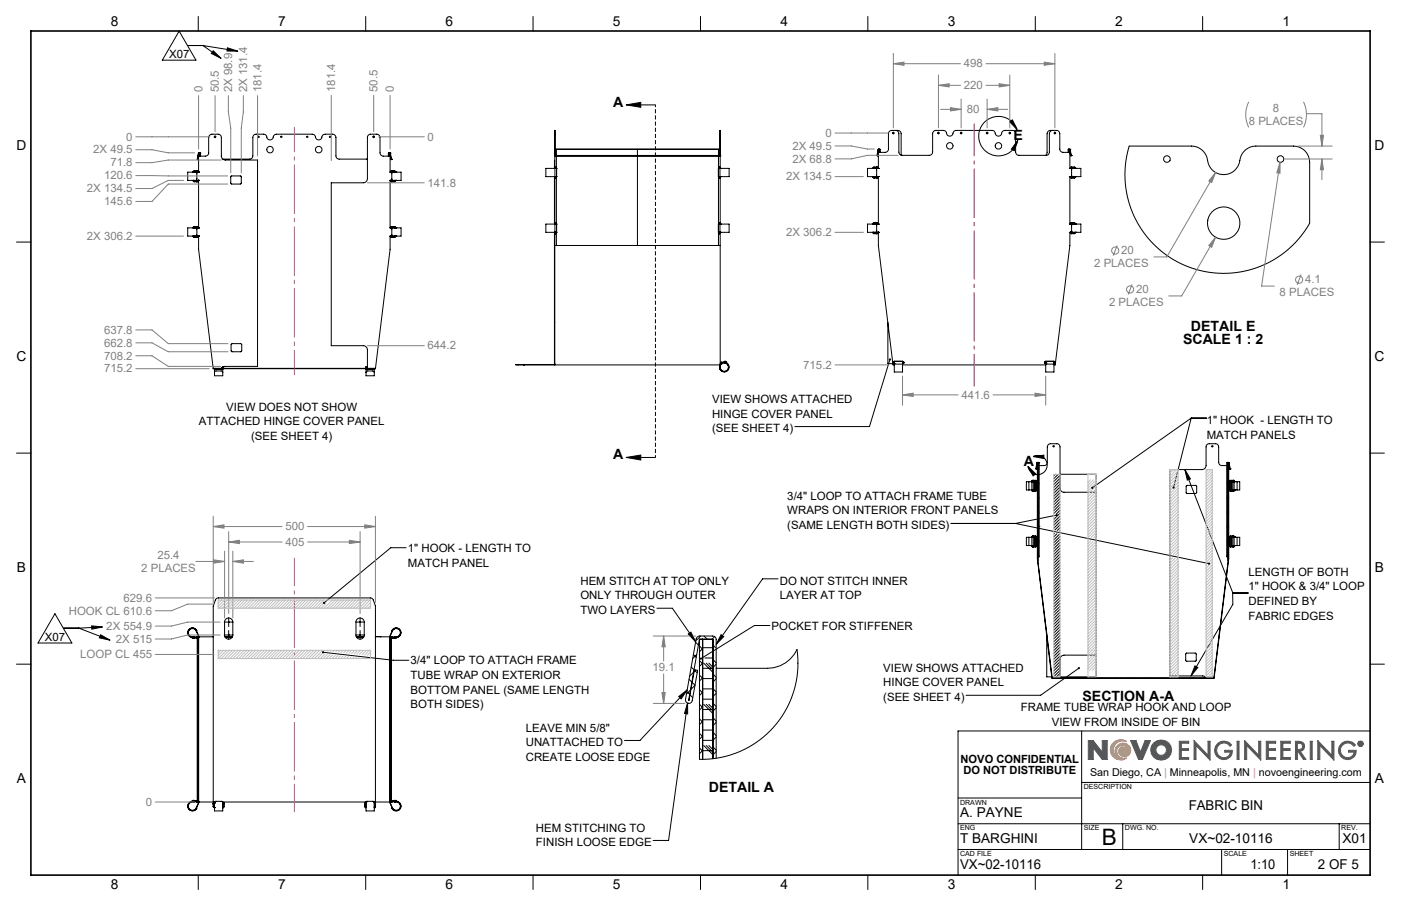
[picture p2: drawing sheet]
<svg xmlns="http://www.w3.org/2000/svg" width="432mm" height="279mm" viewBox="0 0 432 279" stroke-linecap="round" stroke-linejoin="round" font-family="sans-serif">
<defs><g id="words">
<text font-size="7" x="339.5" y="260.5">B</text>
<g font-size="4.4">
<text x="189" y="32.9">A</text>
<text x="312.4" y="43.1">E</text>
<text x="367.1" y="102">DETAIL E</text>
<text x="364.6" y="106.1">SCALE 1 : 2</text>
<text x="189" y="141.6">A</text>
<text x="315.6" y="143.6">A</text>
<text x="333.6" y="216.3">SECTION A-A</text>
<text x="218.5" y="244.1">DETAIL A</text>
</g>
<g font-size="4.2">
<text x="34.1" y="8.1">8</text>
<text x="85.7" y="8.1">7</text>
<text x="137.3" y="8.1">6</text>
<text x="188.9" y="8.1">5</text>
<text x="240.5" y="8.1">4</text>
<text x="292.1" y="8.1">3</text>
<text x="343.7" y="8.1">2</text>
<text x="395.3" y="8.1">1</text>
<text x="5.1" y="46.4">D</text>
<text x="423.7" y="46.4">D</text>
<text x="5.1" y="111.4">C</text>
<text x="423.7" y="111.4">C</text>
<text x="5.2" y="176.5">B</text>
<text x="423.8" y="176.5">B</text>
<text x="5.2" y="241.6">A</text>
<text x="423.8" y="241.6">A</text>
<text x="366.4" y="249.9">FABRIC BIN</text>
<text x="295.9" y="252">A. PAYNE</text>
<text x="295.9" y="260">T BARGHINI</text>
<text x="366.5" y="260">VX~02-10116</text>
<text x="413.8" y="260">X01</text>
<text x="295.9" y="267.9">VX~02-10116</text>
<text x="385.4" y="267.9">1:10</text>
<text x="406.2" y="267.9">2 OF 5</text>
<text x="34.1" y="274.2">8</text>
<text x="85.7" y="274.2">7</text>
<text x="137.3" y="274.2">6</text>
<text x="188.9" y="274.2">5</text>
<text x="240.5" y="274.2">4</text>
<text x="292.1" y="274.2">3</text>
<text x="343.7" y="274.2">2</text>
<text x="395.3" y="274.2">1</text>
</g>
<g font-size="3.5">
<text x="52.1" y="17.9">X07</text>
<text x="219.5" y="124.3">VIEW SHOWS ATTACHED</text>
<text x="61.3" y="131.1">ATTACHED HINGE COVER PANEL</text>
<text x="69.7" y="126.6">VIEW DOES NOT SHOW</text>
<text x="219.5" y="128.8">HINGE COVER PANEL</text>
<text x="371.9" y="130.8">1&quot; HOOK - LENGTH TO</text>
<text x="77.4" y="135.7">(SEE SHEET 4)</text>
<text x="219.5" y="133.4">(SEE SHEET 4)</text>
<text x="371.9" y="135.4">MATCH PANELS</text>
<text x="242.7" y="154.1">3/4&quot; LOOP TO ATTACH FRAME TUBE</text>
<text x="242.7" y="158.7">WRAPS ON INTERIOR FRONT PANELS</text>
<text x="242.7" y="163.2">(SAME LENGTH BOTH SIDES)</text>
<text x="125.7" y="170.2">1&quot; HOOK - LENGTH TO</text>
<text x="125.7" y="174.7">MATCH PANEL</text>
<text x="384.8" y="177.5">LENGTH OF BOTH</text>
<text x="178.9" y="180.3">HEM STITCH AT TOP ONLY</text>
<text x="178.9" y="184.9">ONLY THROUGH OUTER</text>
<text x="240.3" y="180.3">DO NOT STITCH INNER</text>
<text x="240.3" y="184.8">LAYER AT TOP</text>
<text x="384.8" y="182">1&quot; HOOK &amp; 3/4&quot; LOOP</text>
<text x="178.9" y="189.4">TWO LAYERS</text>
<text x="384.8" y="186.6">DEFINED BY</text>
<text x="384.8" y="191.1">FABRIC EDGES</text>
<text x="13.9" y="197.6">X07</text>
<text x="237.8" y="194.2">POCKET FOR STIFFENER</text>
<text x="126.5" y="204.9">3/4&quot; LOOP TO ATTACH FRAME</text>
<text x="126.5" y="209.4">TUBE WRAP ON EXTERIOR</text>
<text x="272.2" y="207.2">VIEW SHOWS ATTACHED</text>
<text x="126.5" y="214">BOTTOM PANEL (SAME LENGTH</text>
<text x="272.2" y="211.7">HINGE COVER PANEL</text>
<text x="126.5" y="218.5">BOTH SIDES)</text>
<text x="272.2" y="216.2">(SEE SHEET 4)</text>
<text x="314.6" y="219.2">FRAME TUBE WRAP HOOK AND LOOP</text>
<text x="162" y="225.7">LEAVE MIN 5/8&quot;</text>
<text x="324.2" y="223.8">VIEW FROM INSIDE OF BIN</text>
<text x="162" y="230.2">UNATTACHED TO</text>
<text x="162" y="234.7">CREATE LOOSE EDGE</text>
<text x="296.1" y="235.2">NOVO CONFIDENTIAL</text>
<text x="296.9" y="238.7">DO NOT DISTRIBUTE</text>
<text x="165.2" y="256.5">HEM STITCHING TO</text>
<text x="165.2" y="261">FINISH LOOSE EDGE</text>
</g>
<g font-size="3.5" fill="#808080">
<text x="297" y="20.8">498</text>
<text x="62.4" y="28.5" transform="rotate(-90 62.4 28.5)">0</text>
<text x="67.5" y="28.5" transform="rotate(-90 67.5 28.5)">50.5</text>
<text x="71.6" y="28.5" transform="rotate(-90 71.6 28.5)">2X 98.9</text>
<text x="76.2" y="28.5" transform="rotate(-90 76.2 28.5)">2X 131.4</text>
<text x="80.6" y="28.5" transform="rotate(-90 80.6 28.5)">181.4</text>
<text x="103.3" y="28.4" transform="rotate(-90 103.3 28.4)">181.4</text>
<text x="116.4" y="28.4" transform="rotate(-90 116.4 28.4)">50.5</text>
<text x="121.4" y="28.4" transform="rotate(-90 121.4 28.4)">0</text>
<text x="297" y="27.5">220</text>
<text x="298" y="34.9">80</text>
<text x="392.3" y="34.5">8</text>
<text x="384.9" y="38.5">8 PLACES</text>
<text x="28.7" y="47.3">2X 49.5</text>
<text x="38.9" y="43.4">0</text>
<text x="131.8" y="43.4">0</text>
<text x="244.2" y="46.2">2X 49.5</text>
<text x="254.4" y="42.2">0</text>
<text x="34" y="51.3">71.8</text>
<text x="244.2" y="50.2">2X 68.8</text>
<text x="26.8" y="59.3">2X 134.5</text>
<text x="32.1" y="55.3">120.6</text>
<text x="131.8" y="57.5">141.8</text>
<text x="242.3" y="55.6">2X 134.5</text>
<text x="32.1" y="63.3">145.6</text>
<text x="26.8" y="74">2X 306.2</text>
<text x="242.3" y="72.8">2X 306.2</text>
<text x="337.2" y="82.4">2 PLACES</text>
<text x="345.6" y="78.4">20</text>
<text x="402.2" y="87.4">4.1</text>
<text x="341.8" y="94.4">2 PLACES</text>
<text x="350.2" y="90.4">20</text>
<text x="394.4" y="91.4">8 PLACES</text>
<text x="32.1" y="102.9">637.8</text>
<text x="32.1" y="106.9">662.8</text>
<text x="131.8" y="107.8">644.2</text>
<text x="32.1" y="110.9">708.2</text>
<text x="247.6" y="113.7">715.2</text>
<text x="32.1" y="114.9">715.2</text>
<text x="296.3" y="122.9">441.6</text>
<text x="88" y="163.5">500</text>
<text x="48.5" y="172.4">25.4</text>
<text x="88" y="168.3">405</text>
<text x="43.5" y="176.3">2 PLACES</text>
<text x="38.1" y="185.5">629.6</text>
<text x="21.2" y="189.5">HOOK CL 610.6</text>
<text x="32.8" y="194.2">2X 554.9</text>
<text x="24.7" y="203">LOOP CL 455</text>
<text x="35.7" y="198.2">2X 515</text>
<text x="201.1" y="207">19.1</text>
<text x="44.9" y="248.5">0</text>
</g>
<text font-size="3.3" x="336" y="239.4">San Diego, CA | Minneapolis, MN | novoengineering.com</text>
<g font-size="2.2">
<text x="334" y="243.4">DESCRIPTION</text>
<text x="295.9" y="248.2">DRAWN</text>
<text x="295.9" y="256.1">ENG</text>
<text x="334" y="256.1">SIZE</text>
<text x="346.7" y="256.1">DWG. NO.</text>
<text x="413.4" y="256.1">REV.</text>
<text x="295.9" y="264">CAD FILE</text>
<text x="377.2" y="264">SCALE</text>
<text x="397.5" y="264">SHEET</text>
</g>
</g></defs>
<g fill="none" stroke="#000" stroke-width=".31">
<path d="M61.1 5.1v4.5M112.7 5.1v4.5M164.3 5.1v4.5M215.9 5.1v4.5M267.5 5.1v4.5M319.1 5.1v4.5M370.7 5.1v4.5M59.5 53.1h.1M59.5 55.6h.1M59.5 55.6l.4 .5M59.5 55.6l.4 .4M59.8 53.1h1.6"/>
<path d="M59.8 53.1h.1M59.8 55.6v.1M59.9 52.8l-.4 .3M59.9 52.7v.1M59.9 56v.1M59.9 52.7l-.4 .4M59.9 52.8h.8M59.9 56h.8M59.9 52.7h.8M59.9 56.1h.8M59.9 53.1h.1M59.9 55.6v.1"/>
<path d="M60.4 53.1l.3 .3v1.9l-.3 .3M60.4 53.1h-2.5v2.5h2.5M60.4 53.1l.2 .1M60.6 55.5l-.2 .1M60.6 53.1h.1M60.6 55.6v.1M60.7 52.8l.3 .3M60.7 52.7v.1M60.7 52.7l.4 .4M60.7 56v.1M60.7 56.1h.1M60.7 52.7h.1"/>
<path d="M60.7 53.1h.1M60.7 55.6v.1M60.9 49.1l.2-.9h2.2a1.02 1.02 0 0 0 1-1.1v-4.7a1.09 1.09 0 0 1 1-1h1.9a1.02 1.02 0 0 1 1 1v5.7a1.2 1.2 0 0 0 1.3 1.3h9.9v63.6h-10.1l-1.1 .6M60.9 49.1h.1M60.9 49.2h.1M61 53.1h.1M61 55.6h.1M61 55.6l-.3 .4M61.1 55.6h.1M61.1 53.1h.1M61.1 55.6l-.4 .5M61.2 48.2l-.3 1"/>
<path d="M61.2 47.2h.1M61.2 47.2v5.9M61.2 55.6v14.7M61.2 47.2h.4M61.2 47.2l-.3 1.9M61.3 47.2v1M61.4 55.6l-1.6 .1M61.6 47.2h.1M61.6 47.2v1M61.7 48.2v-1h-.6l-.2 2M71.2 54.3h3l.1 2.3-3.1 .1zM113.2 49l-8.7 .1a.96 .96 0 0 1-1-1v-5.7a1.09 1.09 0 0 0-1-1h-2.3a1.4 1.4 0 0 0-1.2 1.4 1.09 1.09 0 0 1-1.3 .2 1.09 1.09 0 0 1-.6-1.1l-.9-.5h-11a1.41 1.41 0 0 0-1.2 1.4 1.09 1.09 0 0 1-1.3 .2 1.09 1.09 0 0 1-.6-1.1l-.9-.5h-2.3a1.02 1.02 0 0 0-1 1v5.7a.96 .96 0 0 1-1 1h-8.2"/>
<path d="M119.7 48.2v-1h.6l.3 2M119.8 47.2h.1M119.8 47.2h.4M119.8 47.2v1M120.1 55.6l1.5 .1M120.1 47.2v1M120.2 47.2h.1M120.2 47.2v5.9M120.2 55.6v14.7M120.2 47.2l.3 1.9M120.3 48.2l.3 1M120.4 53.1h.1"/>
<path d="M120.4 55.6h.1M120.4 55.6l.4 .5M120.5 55.6l.3 .4M120.5 53.1h.1M120.5 55.6h.1M120.5 49.1l-.1-.9h-2.3a1.02 1.02 0 0 1-1-1.1v-4.7a1.02 1.02 0 0 0-1-1h-1.9a1.02 1.02 0 0 0-1 1v12.7a1.32 1.32 0 0 1-1.2 1.3h-9.9v50.2h9.9a1.25 1.25 0 0 1 1.2 1.2v5.8M120.5 49.1h.1M120.6 49.2h.1M120.7 53.1h.1M120.7 55.6v.1M120.8 56v.1M120.8 52.7l-.4 .4"/>
<path d="M120.8 52.7v.1M120.8 52.8l-.3 .3M120.8 52.7h.1M120.8 56.1h.1M120.8 52.8h.8M120.8 56h.8M120.8 52.7h.8M120.8 56.1h.8M120.8 53.1h.1M120.8 55.6v.1M120.9 55.5l.1 .1M121 53.1l-.2 .5v1.5l.2 .5"/>
<path d="M121 53.1h2.6v2.5h-2.6M121 53.1l-.1 .1M121.5 53.1h.1M121.5 55.6v.1M121.6 52.7v.1M121.6 52.7l.4 .4M121.6 52.8l.3 .3M121.6 56v.1M121.6 53.1h-1.5M121.6 53.1h.1M121.6 55.6v.1M121.9 55.6l-.3 .4"/>
<path d="M121.9 55.6h.1M121.9 53.1h.1M122 55.6h.1M122 53.1h.1M122 55.6l-.4 .5M170.9 54.5v14.6M171 41.2v-1l.1 1M171 46.1h51M171 41.2v10.7M171 54.5v14.6M171 46h51M171 41.2h.1"/>
<path d="M171 49.6l-.1 2.3M171 54.5l.2 .4M171 51.9h.1M171 54.5h.1M171 54.5l.1 .3M171 51.9h-2.8v2.6h2.8M171 54.5h.5M171 51.9h.5M171.1 51.6l-.1 .3M171.1 54.8l.1 .1M171.1 51.6h.1M171.1 54.8h.1"/>
<path d="M171.1 51.6v.3M171.1 51.6l.1 .3M171.1 51.9h.1M171.1 54.5h.1M171.1 47.9v.1M171.1 48h.1M171.1 41.2v6.7M171.1 54.5v.3M171.1 51.9v2.6M171.1 48h50.8M171.1 47.9h50.8M171.2 51.5l-.2 .4"/>
<path d="M171.2 51.5l-.1 .1M171.2 51.5h.1M171.2 54.9h.1M171.2 54.5l-.1 .3M171.2 51.9h.1M171.2 54.5h.1M171.3 51.5l.1 .4M171.3 51.5v.4M171.3 54.5v.4M171.3 54.5h.1M171.3 51.9h.1M171.4 54.5h.1"/>
<path d="M171.4 51.9h.1M171.4 54.5l-.1 .4M171.5 46.1v1.8M171.5 48v27.7M171.5 51.9h.1M171.5 54.5h.1M196.5 46.1v1.8M196.5 48v27.7M221.4 46.1v1.8M221.4 48v27.7M221.5 51.9h.1M221.5 54.5h.1"/>
<path d="M221.5 54.5l.2 .4M221.5 51.9h.2M221.5 54.5h.2M221.7 51.5l-.2 .4M221.7 51.5v.4M221.7 54.5v.4M221.7 51.9h.1M221.7 54.5h.1M221.7 51.5h.1M221.7 54.9h.1M221.7 54.5l.1 .4M221.8 51.5l-.1 .4"/>
<path d="M221.8 51.5l.1 .1M221.8 51.5l.1 .4M221.8 54.5l.1 .3M221.8 51.9h.1M221.8 54.5h.1M221.9 54.8l-.1 .1M221.9 41.2v-1l.1 1M221.9 47.9v.1M221.9 48h.1M221.9 41.2v6.7M221.9 51.6l-.1 .3M221.9 51.9v2.6"/>
<path d="M221.9 51.6h.1M221.9 54.8h.1M221.9 41.2h.1M221.9 54.5l-.1 .4M221.9 54.5h.1M221.9 51.9h.1M221.9 51.6v.3M221.9 54.5v.3M221.9 51.9h2.8v2.6h-2.8M221.9 51.9h-.5v2.6h.5M222 41.2v10.7M222 54.5v14.6"/>
<path d="M269 51.9h.1M269 54.5h.1M269 54.5l.4 .4M269.1 54.5l.3 .3M269.1 51.9h.1M269.1 54.5h.1M269.3 51.9h.9M269.3 54.5h.1M269.4 51.6l-.3 .3M269.4 51.5v.1M269.4 54.8v.1M269.4 51.5l-.4 .4"/>
<path d="M269.4 51.5h.8M269.4 54.9h.8M269.4 51.6h.8M269.4 54.8h.8M269.4 51.9h.1M269.4 54.5h.1M269.9 51.9l.3 .4v1.8l-.3 .4M269.9 51.9h-2.5v2.6h2.5M269.9 51.9h.2M270.1 54.4l-.2 .1M270.1 51.9h.8M270.1 51.9v.1"/>
<path d="M270.1 51.9h.1M270.1 54.5h.1M270.2 51.6l.3 .3M270.2 54.8v.1M270.2 51.5v.1M270.2 51.5l.4 .4M270.2 54.9h.1M270.2 51.5h.1M270.2 54.5h.1M270.4 47.9h.1M270.4 48h.1M270.5 51.9h.1"/>
<path d="M270.5 54.5h.1M270.5 54.5l-.3 .3M270.6 54.5h.1M270.6 51.9h.1M270.6 54.5l-.4 .4M270.7 46.1l-.3 1.9M270.7 46.1l.6-.1v1M270.7 47l-.3 1M270.7 46.1h.1M270.7 46.1h.4M270.7 46.1v5.8M270.7 54.5v14.6"/>
<path d="M270.7 46.1l-.3 1.8M270.8 46.1v.9M270.9 54.5h-1.6M271.1 46.1h.1M271.1 46.1v.9M276 40.2a1.02 1.02 0 0 1 1 1v5.7a.96 .96 0 0 0 1 1h8.4a1.02 1.02 0 0 0 1-1v-5.7a1.02 1.02 0 0 1 1-1h2.4a1.41 1.41 0 0 1 1.2 1.4 1.08 1.08 0 0 0 1.2 .3 1.08 1.08 0 0 0 .6-1.1l.9-.6h11.1a1.21 1.21 0 0 1 1 1.3 1.08 1.08 0 0 0 1.3 .4 1.08 1.08 0 0 0 .7-1.1l.7-.5 2.5-.1a1.02 1.02 0 0 1 1 1v5.7a1.02 1.02 0 0 0 1 1h8.4a.96 .96 0 0 0 1-1v-5.7a1.09 1.09 0 0 1 1-1M277.7 47.9v-6.7a1.02 1.02 0 0 0-1-1h-1.9a1.09 1.09 0 0 0-1 1v4.8a1.02 1.02 0 0 1-1 1h-2.2l-.2 .9M322.3 47.9l.4-.7v-6a1.09 1.09 0 0 1 1-1h1.9a1.02 1.02 0 0 1 1 1v4.8a1.02 1.02 0 0 0 1 1h2.3l.2 .9M329.2 47v-1h.6l.3 2M329.3 46.1h.1M329.3 46.1h.4M329.3 46.1v.9"/>
<path d="M329.6 54.5h1.6M329.6 51.9h.8M329.6 46.1v.9M329.7 46.1h.1M329.7 46.1v5.8M329.7 54.5v14.6M329.7 46.1l.4 1.8M329.8 47l.3 1M329.9 51.9h.1M329.9 54.5h.1M329.9 54.5l.2 .3h.2M329.9 54.5l.3 .4h.9"/>
<path d="M330 54.5l.3 .3M330 51.9h.1M330 54.5h.1M330.1 47.9h.1M330.1 48h.1M330.2 51.9h1M330.2 54.5h.1M330.3 51.6h-.2l-.2 .3M330.3 51.6l-.3 .3M330.3 51.6h.8M330.3 54.8h.8M330.3 51.9h.1"/>
<path d="M330.3 54.5h.1M330.4 54.4l.2 .1M330.4 51.9h.2M330.4 51.9v.1M330.6 51.9l-.3 .5v1.6l.3 .5M330.6 51.9h2.5v2.6h-2.5M331 51.9h.1M331 54.5h.1M331.1 51.6l.3 .3M331.1 54.8v.1M331.1 51.5v.1M331.1 51.5l.4 .4"/>
<path d="M331.1 51.5h-1l-.2 .4M331.2 54.5h.1M331.4 54.5l-.3 .3M331.4 54.5h.1M331.4 51.9h.1M331.5 54.5h.1M331.5 51.9h.1M331.5 54.5l-.4 .4M348 45l20.1 .1a5.5 5.5 0 0 1 4.3 5.3 5.1 5.1 0 0 0 5.7 3.4 5.1 5.1 0 0 0 4.2-5.2 5 5 0 0 1 4.8-3.6l12.5 .2a5 5 0 0 1 4 4.9v18.7l-3.2 4.7-2.7 2.8-2.9 2.4-3.3 2-3.1 1.5-3.6 1.1-3.3 .7-2.9 .3-4-.1-3.3-.5-3.2-.8-3-1.1-3.3-1.6-3.1-2.1-2.5-2.1-2.2-2.4-2-2.5-2.8-5.2-1.2-3.3-.9-3.7-.4-3.4 .1-3.8 .5-3.7zM5.1 74.6h4.4M59.5 70.3h.1M59.5 72.8h.1"/>
<path d="M59.5 72.8l.4 .4M59.5 72.8l.4 .3M59.8 70.2l1.6 .1M59.8 70.2v.1M59.8 72.8h.1M59.9 70l-.4 .3M59.9 69.8v.2M59.9 73.1v.1M59.9 69.8l-.4 .5M59.9 70h.8M59.9 73.1h.8M59.9 69.8h.8"/>
<path d="M59.9 73.2h.8M59.9 70.2v.1M59.9 72.8h.1M60.4 70.3l.3 .3v1.8l-.3 .4M60.4 70.3h-2.5v2.5h2.5M60.4 70.3h.2M60.6 72.7l-.2 .1M60.6 70.2v.1M60.6 72.8h.1M60.7 70l.3 .3M60.7 69.8v.2M60.7 69.8l.4 .5"/>
<path d="M60.7 73.1v.1M60.7 73.2h.1M60.7 69.8h.1M60.7 70.2v.1M60.7 72.8h.1M61 70.3h.1M61 72.8h.1M61 72.8l-.3 .3M61.1 72.8h.1M61.1 70.3h.1M61.1 72.8l-.4 .4M61.2 72.8v4.1l4.5 36.8"/>
<path d="M61.4 72.8h-1.6M120.1 72.8h1.5M120.2 72.8v4.1l-4.5 36.8M120.4 70.3h.1M120.4 72.8h.1M120.4 72.8l.4 .4M120.5 72.8l.3 .3M120.5 70.3h.1M120.5 72.8h.1M120.7 70.2v.1M120.7 72.8h.1M120.8 73.1v.1"/>
<path d="M120.8 69.8l-.4 .5M120.8 69.8v.2M120.8 70l-.3 .3M120.8 69.8h.1M120.8 73.2h.1M120.8 70h.8M120.8 73.1h.8M120.8 69.8h.8M120.8 73.2h.8M120.8 70.2v.1M120.8 72.8h.1M120.9 72.7l.1 .1"/>
<path d="M121 70.3l-.2 .5v1.5l.2 .5M121 70.3h2.6v2.5h-2.6M121 70.3h-.1M121.5 70.2v.1M121.5 72.8h.1M121.6 69.8v.2M121.6 69.8l.4 .5M121.6 70l.3 .3M121.6 73.1v.1M121.6 70.2l-1.5 .1M121.6 70.2v.1M121.6 72.8h.1"/>
<path d="M121.9 72.8l-.3 .3M121.9 72.8h.1M121.9 70.3h.1M122 72.8h.1M122 70.3h.1M122 72.8l-.4 .4M170.9 71.6l.1 40.5M171 75.7h51M171 71.6v40.9M171 71.6l.2 .5M171 69.1h.1M171 71.6h.1"/>
<path d="M171 71.6l.1 .4M171 69.1h-2.8v2.5h2.8M171 71.6h.5M171 69.1h.5M171.1 68.8l-.1 .3M171.1 72l.1 .1M171.1 68.8h.1M171.1 72h.1M171.1 69.1h.1M171.1 71.6h.1M171.1 68.8v.3M171.1 68.8l.1 .3"/>
<path d="M171.1 71.6v.4M171.1 69.1v2.6M171.2 68.7l-.2 .4M171.2 68.7l-.1 .1M171.2 68.7h.1M171.2 72.1h.1M171.2 71.6l-.1 .4M171.2 69.1h.1M171.2 71.6h.1M171.3 68.7l.1 .4M171.3 68.7v.4M171.3 71.6v.5"/>
<path d="M171.3 71.6h.1M171.3 69.1h.1M171.4 71.6h.1M171.4 69.1h.1M171.4 71.6l-.1 .5M171.5 69.1h.1M171.5 71.6h.1M221.5 69.1h.1M221.5 71.6h.1M221.5 71.6l.2 .5M221.5 69.1h.2M221.5 71.6h.2"/>
<path d="M221.7 68.7l-.2 .4M221.7 68.7v.4M221.7 71.6v.5M221.7 69.1h.1M221.7 71.6h.1M221.7 68.7h.1M221.7 72.1h.1M221.7 71.6l.1 .5M221.8 68.7l-.1 .4M221.8 68.7l.1 .1M221.8 68.7l.1 .4M221.8 71.6l.1 .4"/>
<path d="M221.8 69.1h.1M221.8 71.6h.1M221.8 69v.1M221.9 72l-.1 .1M221.9 68.8l-.1 .2M221.9 69.1v2.6M221.9 68.8h.1M221.9 72h.1M221.9 71.6l-.1 .5M221.9 71.6h.1M221.9 69.1h.1M221.9 68.8v.3"/>
<path d="M221.9 71.6v.4M221.9 69.1h2.8v2.5h-2.8M221.9 69.1h-.5v2.5h.5M222 71.6v40.9M269 69.1h.1M269 71.6h.1M269 71.6l.4 .5M269.1 71.6l.3 .4M269.1 69.1h.1M269.1 71.6h.1M269.3 69.1h.9M269.3 71.6v.1"/>
<path d="M269.4 68.8l-.3 .3M269.4 68.7v.1M269.4 72v.1M269.4 68.7l-.4 .4M269.4 68.7h.8M269.4 72.1h.8M269.4 68.8h.8M269.4 72h.8M269.4 69.1h.1M269.4 71.6v.1M269.9 69.1l.3 .3v1.9l-.3 .3M269.9 69.1h-2.5v2.5h2.5"/>
<path d="M269.9 69.1h.2M270.1 71.5l-.2 .1M270.1 69.1h.8M270.1 69.1v.1M270.1 69.1h.1M270.1 71.6v.1M270.2 68.8l.3 .3M270.2 72v.1M270.2 68.7v.1M270.2 68.7l.4 .4M270.2 72.1h.1M270.2 68.7h.1"/>
<path d="M270.2 71.6v.1M270.5 69.1h.1M270.5 71.6h.1M270.5 71.6l-.3 .4M270.6 71.6h.1M270.6 69.1h.1M270.6 71.6l-.4 .5M270.7 71.6v4.1l4.5 36.8h.4M270.9 71.6l-1.6 .1M329.6 71.6l1.6 .1M329.6 69.1h.8M329.7 71.6v4.1l-4.5 36.8h-.4"/>
<path d="M329.9 69.1h.1M329.9 71.6h.1M329.9 71.6l.2 .4h.2M329.9 71.6l.2 .4 1 .1M330 71.6l.3 .4M330 69.1h.1M330 71.6h.1M330.2 69.1h1M330.2 71.6v.1M330.3 68.8h-.2l-.2 .3M330.3 68.8l-.3 .3M330.3 68.8h.8"/>
<path d="M330.3 72h.8M330.3 69.1h.1M330.3 71.6v.1M330.4 69.1h.2M330.4 71.5l.2 .1M330.4 69.1v.1M330.6 69.1h2.5v2.5h-2.5M330.6 69.1l-.3 .5v1.6l.3 .4M331 69.1h.1M331 71.6v.1M331.1 68.8l.3 .3M331.1 72v.1"/>
<path d="M331.1 68.7v.1M331.1 68.7l.4 .4M331.1 68.7h-1l-.2 .4M331.2 71.6v.1M331.4 71.6l-.3 .4M331.4 71.6h.1M331.4 69.1h.1M331.5 71.6h.1M331.5 69.1h.1M331.5 71.6l-.4 .5M422.3 74.6h4.4M273.6 99.4v12.7h1.6"/>
<path d="M65.7 113.7h.1M65.8 113.6l-.1 .1M65.8 113.7h.6M65.8 113.6h.6M65.8 113.6v.1M66.1 114.9l.3-.5h1.9l.4 .5M66.1 114.9v1h2.6v-1M66.1 113.9v1M66.1 113.8v.1M66.1 113.8h2.6M66.1 113.9h2.6M66.1 113.7v.1"/>
<path d="M66.4 113.7h.9M66.4 113.6h.9M66.4 113.6v.1M67.3 113.6v.1M67.3 113.7h46.8M67.3 113.6h46.8M68.4 113.3h.3M68.5 113.3h.2M68.7 113.2h.1M68.7 113.9v1M68.7 113.8v.1M68.7 113.2v.4"/>
<path d="M68.7 113.7v.1M71.4 106h3v2.3l-3 .1zM112.8 113.2h.1M112.8 114.9l.3-.5h1.9l.4 .5M112.8 114.9v1h2.6v-1M112.8 113.9v1M112.8 113.8v.1M112.8 113.3h.4M112.8 113.2h.4M112.8 113.7v.1M112.8 113.8h2.6M112.8 113.9h2.6"/>
<path d="M113.2 113.1h-.4v.5M114.1 113.6h.9M114.1 113.7h.9M114.1 113.6v.1M115 113.6v.1M115 113.7h.7M115 113.6h.7M115.4 113.9v1M115.4 113.8v.1M115.4 113.7v.1M115.7 113.7h.1M115.7 113.6v.1"/>
<path d="M159.7 112.4h-.7l.7 .1M159.7 112.5h1.6M159.7 112.4h1.6M159.7 112.4v.1M161.3 112.4h.4M161.3 112.5h.4M161.3 112.4v.1M161.7 112.5h60.3M161.7 112.4v.1M161.7 112.4h9.3M221.8 113.7v-.5l.1 .5M221.8 113.7h.1"/>
<path d="M222 112.3h.1M222 112.4h.1M222 112.5v.1M222.1 111.9v.1M222.1 112l-.1 .4M222.1 112h.5M222.5 111.8h-.3M222.5 111.9h-.4M222.5 111.8l-.4 .1M222.5 111.8v.1M222.5 111.9v.1M222.5 112h-.4"/>
<path d="M222.5 112h.1M222.5 112.1l-.5 .3M222.6 111.7h-.4l-.2 .6M222.6 112l-.6 .5M223.2 111.6l.4-.2 .8 .9a1.48 1.48 0 0 1-.5 2.2 1.48 1.48 0 0 1-2.1-.8M223.2 111.9a1.3 1.3 0 0 1 1.3 1.5 1.3 1.3 0 0 1-1.7 1 1.3 1.3 0 0 1-.8-1.8M223.3 111.6v.1M223.3 111.6l-.8 .2M223.3 111.8v.1M223.3 111.7v.1M223.3 111.7l-.8 .2M223.3 111.8l-.8 .2"/>
<path d="M223.3 111.9l-.7 .1M223.4 111.9a1.37 1.37 0 0 1 1.2 1.6 1.37 1.37 0 0 1-1.8 1 1.37 1.37 0 0 1-.8-1.8l-.2-.2M223.6 111.5l-.3 .1M223.6 111.5l.1 .1M223.7 111.6l.6 .8a1.38 1.38 0 0 1-.4 2 1.38 1.38 0 0 1-2-.7M223.7 111.6l-.4 .1M223.7 111.7l-.4 .1M223.7 111.7l-.4 .2M223.7 111.6v.1M275.2 112l.4 .1M275.2 111.8l.1 .1M275.2 112h.1"/>
<path d="M275.2 111.7v.3M275.3 112l.3 .1M275.3 111.9v.1M275.6 111.5l-.4 .2M275.6 111.7v.1M275.6 111.8l-.3 .1M275.6 111.7l-.4 .1M275.6 111.6l-.4 .1M275.6 112.1h.1M275.6 111.5v.1M275.6 111.9h.1M275.6 111.8h.1"/>
<path d="M275.6 111.7h.1M275.6 111.6h.1M275.6 112.3v2.4h2.6v-2.4M275.6 111.5h2.6M275.6 112.3h2.6M275.6 111.5v.8M278.2 111.5h.1M278.2 111.5l.4 .2M278.2 112.1h.1M278.2 111.7v.1M278.2 111.8l.3 .1M278.2 111.7l.4 .1"/>
<path d="M278.2 111.6l.4 .1M278.2 111.8h.1M278.2 111.7h.1M278.2 111.6h.1M278.2 111.5v.1M278.2 111.9v.2M278.2 112.5h44.1M278.2 111.5h-2.6M278.2 111.5v.8M278.2 111.9h.1M278.5 112l-.3 .1M278.5 111.9v.1"/>
<path d="M278.6 112l-.4 .1M278.6 111.8l-.1 .1M278.6 112h-.1M278.6 111.7v.3M321.9 112l.4 .1M321.9 111.8l.1 .1M321.9 112h.1M321.9 111.7v.3M322 112l.3 .1M322 111.9v.1M322.3 111.9h.1M322.3 111.5h.1"/>
<path d="M322.3 111.5l-.4 .2M322.3 112.1h.1M322.3 112.3v2.4h2.5v-2.4M322.3 111.5h2.5M322.3 111.7v.1M322.3 111.8l-.3 .1M322.3 111.7l-.4 .1M322.3 111.6l-.4 .1M322.3 111.8h.1M322.3 111.7h.1M322.3 111.6h.1M322.3 111.5v.1"/>
<path d="M322.3 111.9v.2M322.3 111.5h2.6M322.3 112.3h2.5M322.3 111.5v.8M324.8 111.9v.2M324.8 111.5v.8M324.8 111.8h.1M324.8 111.7h.1M324.8 111.6h.1M324.8 111.9h.1M324.9 111.5l.4 .2M324.9 111.8l.3 .1"/>
<path d="M324.9 111.7v.1M324.9 111.7l.4 .1M324.9 111.6l.4 .1M324.9 112.1h.1M324.9 111.5v.1M325.2 112l-.3 .1M325.2 111.9v.1M325.3 112l-.4 .1M325.3 111.8l-.1 .1M325.3 112h-.1M325.3 111.7v.3M5.1 139.7h4.4"/>
<path d="M422.3 139.7h4.4M317.1 148.6h-.8v2.5h.8M317.1 151.1h.9M317.1 148.6h.9M317.1 148.6v2.5M318 151.1h.1M318 148.5h.1M318 151.1l.3 .4M318 148.5v2.6M318 151.1h.5M318 148.6h.5M318.1 151.1l.2 .3"/>
<path d="M318.1 151.1h.1M318.1 148.5v.1M318.3 151.1h.9M318.3 148.6h.9M318.3 151.1h.1M318.3 148.2l-.2 .3M318.3 148.1l-.3 .4M318.3 148.1v.1M318.3 151.4v.1M318.3 148.1h.1M318.3 151.5h.1M318.3 148.2h.9"/>
<path d="M318.3 151.4h.9M318.3 151.5h.9M318.3 148.1h.9M318.4 148.5v.1M318.4 151.1h.1M318.5 151.1h.5M318.5 148.6h.5M318.5 148.6v2.5M319 148.6v2.5M319 148.6h.1M319 151.1h.5M319 148.6h.5"/>
<path d="M319.1 148.5v.1M319.1 151.1h.1M319.2 148.2l.3 .3M319.2 148.1v.1M319.2 151.4v.1M319.2 148.1l.3 .4M319.2 151.1h.1M319.4 144.6h.1M319.4 144.7h.1M319.4 144.7l.2-2.1h.6v29.1M319.4 144.6l.1-1-.1 1.1M319.4 143.9l.2 .2"/>
<path d="M319.5 151.1l-.3 .3M319.5 151.1h.1M319.5 148.5h.1M319.5 148.5v.1M319.5 151.1l-.3 .4M319.5 148.5v2.6M319.5 151.1h.2M319.5 148.6h.2M319.7 142.7h.1M319.7 157.7l.1 .1M319.7 153.2l.1 .1M319.7 148.7l.1 .1"/>
<path d="M319.7 144.3l.1 .1M319.7 142.7v29.6l4.5 36.9h50l4.5-36.9v-29.6M319.7 142.7h.4M319.7 142.7l-.3 1.9M319.8 142.7v30.1l.1-.9 .3-.2M319.8 158.3h-.1M319.8 144.8l-.1 .1M319.8 149.3l-.1 .1M319.8 153.7l-.1 .1M319.8 145.5h.3M319.8 148.7h.3M319.8 151.8h.3"/>
<path d="M319.8 155h.3M319.8 158.2h.3M319.8 150.2h.1M319.8 149.4l.3 .4M320.1 142.7h.1M320.1 158.1l.1 .1M320.1 153.6l.1 .1M320.1 149.2l.1 .1M320.1 144.7h.1M320.1 142.7v29M320.2 143.6h1.6a.96 .96 0 0 0 1-1v-4.8a1.02 1.02 0 0 1 1-1h1.9a.96 .96 0 0 1 1 1v12.8a1.2 1.2 0 0 0 1.2 1.2h10M320.2 144.4l-.1 .1"/>
<path d="M320.2 148.8l-.1 .1M320.2 153.3l-.1 .1M320.2 157.8l-.1 .1M326.7 146.3h11.2v62.4h-11.2M365.7 149.8h3v2.4h-3zM378.2 143.6h-1.6a.96 .96 0 0 1-1-1v-4.8a.96 .96 0 0 0-1-1h-1.9a.96 .96 0 0 0-1 1v5.7a1.32 1.32 0 0 1-1.2 1.3h-9.9v63.7h10.2l.9 .6M378.2 153.3l.1 .1M378.2 148.8l.1 .1M378.2 144.4l.1 .1M378.2 157.8l.1 .1M378.3 142.7h.1M378.3 149.2l-.1 .1"/>
<path d="M378.3 153.6l-.1 .1M378.3 144.7h-.1M378.3 158.1l-.1 .1M378.3 145.5h.3M378.3 148.7h.3M378.3 151.8h.3M378.3 155h.3M378.3 158.2h.3M378.3 142.7h.4M378.3 142.7v29M378.6 142.7v30.1l-.1-.9-.3-.2M378.6 158.3h.1"/>
<path d="M378.6 153.7l.1 .1M378.6 149.3l.1 .1M378.6 144.8l.1 .1M378.7 142.7h.1M378.7 144.3l-.1 .1M378.7 148.7l-.1 .1M378.7 153.2l-.1 .1M378.7 157.7l-.1 .1M378.7 151.1h.2M378.7 148.6h.2M378.7 142.7l.3 1.9M378.8 151.1h.1"/>
<path d="M378.8 151.1l.5 .4M378.8 148.5h.2M378.8 151.1h.2M378.8 148.5l.1 2.6M378.9 148.6h.5M379 151.1l.3 .3M379 151.1h.1M379 148.5v.1M379 144.6l-.2-1 .3 1.1M379 144.6h.1M379 143.9l-.2 .2M379.1 144.7l-.3-2-.6-.1v29.1"/>
<path d="M379.1 144.7h.1M379.2 151.1h.9M379.2 148.6h.9M379.2 151.1h.1M379.3 148.2l-.3 .3M379.3 151.4v.1M379.3 148.1v.1M379.3 148.1l-.5 .4M379.3 148.2h.7M379.3 151.4h.7M379.3 151.5h.7M379.3 148.1h.7"/>
<path d="M379.3 148.5v.1M379.3 151.1h.1M379.4 148.6v2.5h-.5M379.4 148.6h.1M379.4 148.6v2.5h.5M379.4 148.6h.5M379.9 151.1h.5M379.9 148.6h.5M379.9 148.6v2.5M380 148.5v.1M380 151.1h.1M380 148.1l.5 .4"/>
<path d="M380 148.2l.4 .3M380 148.1v.1M380 151.4v.1M380 151.5h.1M380 148.1h.1M380.1 151.1h.1M380.4 148.5h.1M380.4 151.1l-.4 .3M380.4 151.1h.1M380.4 151.1h.9M380.4 148.6h.9M380.4 148.5v2.6"/>
<path d="M380.5 151.1h.1M380.5 151.1l-.5 .4M380.5 148.5h.1M381.3 148.6h.8v2.5h-.8M381.3 148.6v2.5M317.1 168.2h1.4M317.1 165.7h-.8v2.5h.8M317.1 165.7h.9M317.1 165.7v2.5M318 165.7h.1M318 168.3l.3 .4M318 168.3h.1"/>
<path d="M318 165.7h.5M318 165.7v2.6M318.1 168.3l.2 .3M318.1 165.7h.1M318.1 168.2v.1M318.3 165.7h.9M318.3 168.2h.9M318.3 165.7h.1M318.3 168.6v.1M318.3 165.4l-.2 .3M318.3 165.3l-.3 .4M318.3 165.3v.1"/>
<path d="M318.3 168.7h.1M318.3 165.3h.1M318.3 168.6h.9M318.3 165.4h.9M318.3 165.3h.9M318.3 168.7h.9M318.4 165.7h.1M318.4 168.2v.1M318.5 165.7h.5M318.5 168.2h.5M318.5 165.7v2.5M319 165.7v2.5"/>
<path d="M319 168.2h.1M319 168.2h.7M319 165.7h.5M319.1 165.7h.1M319.1 168.2v.1M319.2 165.4l.3 .3M319.2 165.3v.1M319.2 168.6v.1M319.2 165.3l.3 .4M319.2 165.7h.1M319.5 168.3l-.3 .3M319.5 165.7h.1"/>
<path d="M319.5 168.3h.1M319.5 168.2v.1M319.5 168.3l-.3 .4M319.5 165.7v2.6M319.5 165.7h.2M319.7 162.2h.1M319.7 171.2l.1 .1M319.7 166.7l.1 .1M319.8 167.2l-.1 .1M319.8 161.4h.3M319.8 164.5h.3M319.8 167.7h.3"/>
<path d="M319.8 170.9h.3M319.8 162.1l.1 .2M319.8 172.3l4.5 36.8h49.8l4.5-36.8M320.1 171.7h.1M320.1 171.7l-.3 .2M320.1 171.6l.1 .1M320.1 167.1l.1 .1M320.1 171.7l-.4 .1M320.2 176.1l.1 .1M320.2 162.3h.1M320.2 166.8l-.1 .1M320.2 171.3l-.1 .1"/>
<path d="M320.2 175.8l-.1 .1M320.7 179.8l-.1 .1M377.7 179.8l.1 .1M378.2 175.8l.1 .1M378.2 166.8l.1 .1M378.2 162.3l.1 .1M378.2 171.3l.1 .1M378.2 176.1l-.1 .1M378.3 171.7l.3 .2M378.3 171.7h.1M378.3 167.1l-.1 .1M378.3 171.6l-.1 .1"/>
<path d="M378.3 171.7l.4 .1M378.3 162.6l-.1 .1M378.3 161.4h.3M378.3 164.5h.3M378.3 167.7h.3M378.3 170.9h.3M378.6 167.2l.1 .1M378.6 162.7l.1 .1M378.7 168.2h.7M378.7 162.2l-.1 .1M378.7 166.7l-.1 .1M378.7 171.2l-.1 .1"/>
<path d="M378.7 165.7h.2M378.8 165.7h.1M378.8 168.3l.5 .4M378.8 168.3h.2M378.8 165.7h.2M378.9 165.7h.5v2.5M378.9 165.7l-.1 2.6M379 168.3l.3 .3M379 165.7h.1M379 168.2v.1M379.2 165.7h.9M379.2 168.2h.9"/>
<path d="M379.2 165.7h.1M379.3 165.4l-.3 .3M379.3 168.6v.1M379.3 165.3v.1M379.3 165.3l-.5 .4M379.3 168.6h.7M379.3 165.4h.7M379.3 165.3h.7M379.3 168.7h.7M379.3 165.7h.1M379.3 168.2v.1M379.4 168.2h.1"/>
<path d="M379.4 168.2h.5M379.9 165.7h.5M379.9 168.2h1.4M379.9 165.7h-.5v2.5M379.9 165.7v2.5M380 165.7h.1M380 168.2v.1M380 165.3l.5 .4M380 165.4l.4 .3M380 165.3v.1M380 168.6v.1M380 165.3h.1"/>
<path d="M380 168.7h.1M380.1 165.7h.1M380.4 165.7h.1M380.4 168.3l-.4 .3M380.4 168.3h.1M380.4 165.7h.9M380.4 165.7v2.6M380.5 165.7h.1M380.5 168.3l-.5 .4M380.5 168.3h.1M380.5 168.2v.1M381.3 165.7h.8v2.5h-.8"/>
<path d="M381.3 165.7v2.5M59.5 196.7l.1 .1M59.5 196.6v.1M59.5 196.8h.3M59.6 196.8h.3M59.9 196.5l-.4 .1M59.9 196.5v.1M59.9 196.6h-.4M59.9 196.7h-.4M59.9 196.7v.1M59.9 196.6v.1M60.3 194.1l.3 .5"/>
<path d="M60.3 194.1a1.37 1.37 0 0 0-2.1 .2 1.37 1.37 0 0 0 .5 2l.8 .4M60.4 194.1l.2 .5M60.4 194.1a1.48 1.48 0 0 0-2.3 .1 1.48 1.48 0 0 0 .5 2.2l1.1 .5 .3-.1M60.4 194.1h-.1M60.6 194.6a1.4 1.4 0 0 0-1.9-.7 1.4 1.4 0 0 0-.7 1.8 1.4 1.4 0 0 0 1.8 .8M60.6 194.6l.8 1.8M60.7 196.5h.4M60.7 196.4v.1M60.7 196.4l.4 .1M60.7 196.6v.1M60.7 196.5v.1M60.7 196.7l-.8 .1"/>
<path d="M60.7 196.6l-.8 .1M60.7 196.5l-.8 .1M60.7 196.4l-.8 .1M60.7 196.4l.5 .1M60.8 196.7v.1M60.8 196.9v49.9M60.9 196.7v.1M60.9 196.9v49.9M61 196.7h-.3M61 196.8v50.1M61.1 196.6h-.4M61.1 196.6l-.4 .1"/>
<path d="M61.1 196.5v.1M61.1 196.5h.1M61.2 196.5h.1M61.2 196.5l-.1 .1M61.2 196.4h-.6M61.2 196.6l-.3 .3-.3-.2M61.2 196.4v50.9M61.2 196.4h4.5M61.3 196.4l-.8-1.8a1.29 1.29 0 0 0-1.7-.6 1.29 1.29 0 0 0-.7 1.7 1.29 1.29 0 0 0 1.7 .7l.1 .1M69.3 196.4h2.3M69.4 196.5h2.2M69.5 191a1.29 1.29 0 0 1 1.4-.3 1.29 1.29 0 0 1 .9 1.1v4a1.27 1.27 0 0 1-1.3 1.3 1.27 1.27 0 0 1-1.3-1.3v-4.2z"/>
<path d="M109.8 196.3h2.3M109.8 196.4h2.3M109.9 196.5h2.2M110 191a1.29 1.29 0 0 1 1.4-.3 1.29 1.29 0 0 1 .9 1.1v4a1.27 1.27 0 0 1-1.3 1.3 1.27 1.27 0 0 1-1.3-1.3v-4.2zM112 196.4v.1M115.7 196.4h4.5M115.7 196.3l1.6 .1M120.2 196.4l.8-1.8a1.29 1.29 0 0 1 1.7-.6 1.29 1.29 0 0 1 .6 1.7 1.29 1.29 0 0 1-1.7 .7l-.1 .1M120.2 196.4h.7M120.2 196.5h.1M120.2 196.4v50.9M120.3 196.6l.3 .3 .3-.2"/>
<path d="M120.3 196.6l-.1 .1M120.3 196.5h-.1M120.3 196.5h.1M120.3 196.5l.1 .1M120.3 196.7v50.4M120.4 196.5h.4M120.4 196.6h.4M120.4 196.6l.1 .1M120.4 196.5v.1M120.4 196.8v50.1M120.5 196.7h.2M120.5 196.4h.3"/>
<path d="M120.5 196.4l-.1 .1M120.5 196.7h.3M120.5 196.4l-.2 .1M120.6 196.7v.1M120.6 196.9v49.9M120.8 196.7l.8 .1M120.8 196.4v.1M120.8 196.6v.1M120.8 196.5v.1M120.8 196.6l.8 .1M120.8 196.5l.8 .1M120.8 196.4l.8 .1"/>
<path d="M120.9 194.6a1.39 1.39 0 0 1 1.8-.7 1.39 1.39 0 0 1 .7 1.8 1.39 1.39 0 0 1-1.8 .8M120.9 194.6l-.8 1.8M121 194.1l-.1 .5M121 194.1a1.48 1.48 0 0 1 2.3 .1 1.48 1.48 0 0 1-.5 2.2l-1 .5-.3-.1M121 194.1h.1M121.1 194.1l-.2 .5M121.1 194.1a1.38 1.38 0 0 1 2.1 .2 1.38 1.38 0 0 1-.4 2l-.8 .4M121.6 196.6h.4M121.6 196.7h.4M121.6 196.8h.3M121.6 196.7v.1M121.6 196.6v.1"/>
<path d="M121.6 196.5l.4 .1M121.6 196.5v.1M122 196.7l-.1 .1M122 196.6v.1M214.4 198l.9 .9M215.6 199.2l1 1M215.7 197.1l-3.4 18.8M216 196.1l-1.3 1.3M216.6 199.7h3.1M216.6 197.1v37.1M217 196.1l1 1M219.6 197.1l.1 .1"/>
<path d="M219.7 198.9l.8 .8M220.3 196.3l-.8 .8M320.8 181.3l.1 .1M321.2 183.8l-.1 .1M321.4 186.4l.2 .1M321.7 187.8l-.1 .1M322.1 191.5l.1 .1M322.2 191.8l-.1 .1M322.6 196v12.7h1.6M322.7 195.8l-.1 .1M322.7 196.6l.1 .1M323.2 199.8l-.1 .1"/>
<path d="M375.2 199.8l.2 .1M375.7 196.6l-.1 .1M375.7 195.8l.1 .1M376.2 191.8l.1 .1M376.4 191.5l-.2 .1M376.7 187.8l.1 .1M377 186.4l-.1 .1M377.2 183.8l.1 .1M377.6 181.3l-.1 .1M5.1 204.8h4.4M211.8 213.4l.8 .8M212.1 216.9a1.04 1.04 0 0 1-.8-1.2l3.3-18.6a1.1 1.1 0 0 1 1.1-1h3.9a1.08 1.08 0 0 1 1.1 1.1v36.6"/>
<path d="M212.1 216.9h.1M212.3 215.9h.1M212.4 215.9l1.6-9.3 1 .1-1.6 9.3a1.04 1.04 0 0 1-1.2 .9M212.4 209.5l.9 .9M212.7 214.3l.8 .8M212.8 212.8l-1.2 1.2M213 205.7l.9 .9M213.3 210.5l.9 .8M213.7 201.9l.9 .8M213.8 207.3l-1.3 1.2M214 206.6l.9 .9M214.2 211.4l-1.3 1.2"/>
<path d="M214.5 206.6l-.6 .6M214.7 201.9l-1.2 1.2M215.6 217.2l1 1M215.6 208.2l1 1M215.6 203.7l1 1M215.6 212.7l1 1M216.6 200l-1 1M216.6 209l-1 1M216.6 218l-1 1M216.6 204.5l-1 1M216.6 213.5l-1 1M216.6 206.1h3.1"/>
<path d="M216.6 209.3h3.1M216.6 212.4h3.1M216.6 215.6h3.1M216.6 218.8h3.1M216.9 217.2l2.8 2.9M216.9 204.5l2.8 2.9M217.3 202.9h2.4M217.7 217.2l2 2.1 1-1M217.7 204.5l2 2.1M218.5 217.2l1.2 1.3M218.5 204.5l1.2 1.3M219.7 216.9l1 1"/>
<path d="M219.7 212.4l1 1M219.7 207.9l1 1M219.7 203.4l1 1M220.7 206.1h15.9l1.9-.2a10 10 0 0 0 7.1-5.6l.3 2.8v3.5l-.4 3.3-.7 3-1.2 3.1-1.6 3.4-1.6 2.4-2.1 2.6-1.8 1.8-3 2.5-2.9 1.8-2.8 1.4-3.1 1.1-2.8 .6-3.4 .5-2.9 .1v-37.1h4.1v36.9M220.7 204.8l-1 1M220.7 209.3l-1 1M220.7 213.8l-1 1M323.3 201.7l.1 .1M323.6 203.8v.1M323.9 206.8l.1 .1M324.1 207.8v.1M326.1 209.1l.1 .1"/>
<path d="M330.6 209.1l.1 .1M331.9 209.1l-.1 .1M335.1 209.1l.1 .1M336.3 209.1l-.1 .1M337.9 202h-10a1.32 1.32 0 0 0-1.2 1.3v5.8M339.6 209.1l.1 .1M340.9 209.1l-.2 .1M344.1 209.1l.1 .1M345.3 209.1l-.1 .1M348.6 209.1l.1 .1M349.8 209.1l-.1 .1M353.1 209.1l.1 .1"/>
<path d="M354.3 209.1l-.1 .1M357.6 209.1l.1 .1M358.8 209.1l-.1 .1M362.1 209.1l.1 .1M363.3 209.1l-.1 .1M365.5 201.5h3.1v2.3l-3 .1zM366.6 209.1v.1M367.8 209.1l-.1 .1M371.1 209.1l.1 .1M372.3 209.1l-.1 .1M374.3 207.8l.1 .1M374.5 206.8l-.1 .1"/>
<path d="M374.8 203.8l.1 .1M375.1 201.7l-.1 .1M422.3 204.8h4.4M215.6 230.6l1 1.1M215.6 226.2l1 1M215.6 221.7l1 1M216.6 222.5l-1 1M216.6 227l-1 1M216.6 222h3.1M216.6 225.1h3.1M216.9 229.9l2.8 2.9 1-1M217.7 229.9l2 2.1"/>
<path d="M218.5 229.9l1.2 1.3M219.7 231.5h-3.1l-1 .9M219.7 230.3l1 1.1M219.7 225.8l1 1.1M219.7 221.4l1 1M220.7 222.8l-1 1M220.7 227.3l-1 1h-3.1M333.4 225.4v36.6M422.3 225.4h-127v44.5M59.5 247.1l.4 .1M59.5 247l.4 .1M59.5 247v.1"/>
<path d="M59.5 246.9l-.8 .5a1.37 1.37 0 0 0-.5 2 1.37 1.37 0 0 0 2.1 .2M59.5 246.9h.3M59.6 246.9l-.1 .1M59.6 246.9h.3M59.8 247.2a1.39 1.39 0 0 0-1.7 .8 1.39 1.39 0 0 0 .6 1.8 1.39 1.39 0 0 0 1.9-.6M59.9 247.2h.1M59.9 246.9v.2M59.9 247.1v.1M59.9 247.1h.8M59.9 246.9l.8 .1M59.9 247.2l.8 .1M59.9 247.2h.8"/>
<path d="M59.9 247.3a1.53 1.53 0 0 0-1.8 1.8 1.26 1.26 0 0 0 1.2 .8 1.26 1.26 0 0 0 1.2-.8l.8-1.8M60 246.9l-.5-.1-.9 .5a1.48 1.48 0 0 0-.5 2.2 1.48 1.48 0 0 0 2.3 .1M60.3 249.6h.1M60.6 247.3h.6M60.6 249.2l-.2 .4M60.6 249.2l-.3 .4M60.6 247l.3-.2 .3 .3M60.7 247.2h.4M60.7 247.1h.4M60.7 247.2v.1M60.7 247l.4 .1M60.7 247v.1"/>
<path d="M60.7 247.1v.1M60.7 247h.3M60.8 246.9v.1M60.9 246.9v.1M61.1 247.2l-.4 .1M61.1 247.1l.1 .1M61.1 247.1v.1M61.1 247.2h.1M61.2 247.2h.1M61.2 247.3h-.5M61.2 247.2v.1M61.2 247.3h.1"/>
<path d="M61.2 247.3h4.9M61.4 247.3l-.8 1.9M65.7 248.7h.1M65.7 248.7l.4 .4M65.7 247.3v-60.4l.8-2 .7-.5h47.1l.7 .5 .7 1.9v60.5M65.8 248.7l.3 .3M65.8 247.9v.8M66.1 247.9v.9M66.1 248h.1M66.1 248.6h.1M66.1 247.9h.1M66.1 248.8h.1"/>
<path d="M66.1 247.5h.1M66.1 249.1h.1M66.1 247.2l2.1-.1a.42 .42 0 0 1 .5 .1 .42 .42 0 0 1 0 .6v2.3h-2.6zM66.1 247.6l-.3 .3M66.1 247.5l-.4 .3 .1 .1M66.1 247.5v.1M66.1 247.5l-.4 .3v.9M66.1 247.6h.1M66.1 249h.1M66.1 249v.1M68.7 247.5h.1M68.7 249.1h.1"/>
<path d="M68.7 247.5v.1M68.7 247.5l.3 .3v.1M68.7 247.6l.3 .3M68.7 247.5l.3 .3v.9M68.7 247.6h.1M68.7 249h.1M68.7 249v.1M68.7 248h.1M68.7 248.6h.1M68.7 247.3h44.1M68.7 247.9h.1M68.7 248.8h.1"/>
<path d="M68.7 247.9v.9M69 248.7l-.3 .3M69 248.7h.1M69 247.9v.8M69 248.7l-.3 .4M112.4 248.7h.1M112.4 248.7l.4 .4M112.5 248.7l.3 .3M112.5 247.9v.8M112.7 248h.1M112.7 248.6h.1M112.8 247.6l-.3 .3"/>
<path d="M112.8 247.5l-.3 .1v.3M112.8 247.5v.1M112.8 247.5l-.4 .3v.9M112.8 247.5h.1M112.8 249v.1M112.8 249.1h.1M112.8 247.6h.1M112.8 249h.1M112.8 247.2l2-.1a.43 .43 0 0 1 .6 .1 .43 .43 0 0 1 0 .6v2.3h-2.6zM112.8 247.9v.9M115.4 247.5h.1M115.4 249.1h.1"/>
<path d="M115.4 247.5v.1M115.4 247.5l.2 .1v.3M115.4 247.6l.2 .3M115.4 247.5l.3 .3v.9M115.4 247.6h.1M115.4 249h.1M115.4 249v.1M115.4 248h.1M115.4 248.6h.1M115.4 247.9v.9M115.4 247.3h4.8M115.6 248.7l-.2 .3"/>
<path d="M115.6 248.7h.1M115.6 247.9v.8M115.7 248.7l-.3 .4M120.1 247.3l.8 1.9M120.2 247.2h.1M120.3 247.2h.1M120.3 247.3h.5M120.4 247.1h.4M120.4 247.2h.4M120.4 247.2l.4 .1M120.4 247.1l-.1 .1M120.4 247.1v.1"/>
<path d="M120.6 246.9v.1M120.7 247h-.2M120.8 247l-.4 .1M120.8 247v.1M120.8 247.2v.1M120.8 247.1v.1M120.9 247.3h-.7M120.9 247l-.3-.2-.4 .3M120.9 249.2l.2 .4M120.9 249.2l.1 .4M121.1 249.6h-.1M121.5 247.3a1.5 1.5 0 0 1 1.8 1.8 1.26 1.26 0 0 1-1.1 .8 1.26 1.26 0 0 1-1.2-.8l-.8-1.8"/>
<path d="M121.5 246.9l.4-.1 .9 .5a1.48 1.48 0 0 1 .5 2.2 1.48 1.48 0 0 1-2.3 .1M121.6 246.9h.3M121.6 246.9v.2M121.6 247.2h.1M121.6 247.1v.1M121.6 247.2h-.8M121.6 247.1h-.8M121.6 246.9l-.8 .1M121.6 247.2l-.8 .1M121.6 247.2v.1a1.39 1.39 0 0 1 1.8 .7 1.39 1.39 0 0 1-.7 1.8 1.39 1.39 0 0 1-1.8-.6M121.9 246.9l.1 .1M122 246.9l.8 .5a1.38 1.38 0 0 1 .4 2 1.38 1.38 0 0 1-2.1 .2"/>
<path d="M122 247l-.4 .1M122 247.1l-.4 .1M122 247v.1M295.3 254h127M295.3 246.1h38.1M333.4 241.3h88.9M346 254v8M412.7 254v8M61.1 269.9v4.4M112.7 269.9v4.4M164.3 269.9v4.4M215.9 269.9v4.4"/>
<path d="M267.5 269.9v4.4M295.3 262h127M319.1 269.9v4.4M370.7 269.9v4.4M376.5 262v7.9M396.8 262v7.9"/>
<circle cx="66.3" cy="42.2" r=".19"/>
<circle cx="79.7" cy="42.2" r=".2"/>
<circle cx="83.2" cy="46.1" r="1"/>
<circle cx="86.7" cy="42.2" r=".19"/>
<circle cx="94.7" cy="42.2" r=".2"/>
<circle cx="98.2" cy="46.1" r="1"/>
<circle cx="101.7" cy="42.2" r=".2"/>
<circle cx="115.2" cy="42.2" r=".2"/>
<circle cx="275.3" cy="41" r=".2"/>
<circle cx="289.2" cy="41" r=".2"/>
<circle cx="292.7" cy="45" r=".99"/>
<circle cx="296.2" cy="41" r=".2"/>
<circle cx="304.2" cy="41" r=".2"/>
<circle cx="307.7" cy="45" r=".99"/>
<circle cx="311.2" cy="41" r=".2"/>
<circle cx="325.1" cy="41" r=".2"/>
<circle cx="359.7" cy="49" r="1.04"/>
<circle cx="394.7" cy="49" r="1.04"/>
<circle cx="377.2" cy="68.8" r="5"/>
<circle cx="324.8" cy="137.6" r=".21"/>
<circle cx="373.7" cy="137.6" r=".21"/>
</g>
<path d="M342.7 229.6a3.1 3.1 0 0 1 4.5-.9 2.82 2.82 0 0 0-3.9 1.7 2.82 2.82 0 0 0 2.3 3.6 2.45 2.45 0 0 1-1.1-4.2 2.45 2.45 0 0 1 4 1.5 1.88 1.88 0 0 1-1.9 2.1 1.88 1.88 0 0 1-1.8-2.2l.6-.7a1.82 1.82 0 0 1 2.4 1.5 1.89 1.89 0 0 0-2.6-2 1.89 1.89 0 0 0-.3 3.3l1.5 .6 .8-.1a3.2 3.2 0 0 1-4-.2 3.2 3.2 0 0 1-.5-4z" fill="none" stroke="#f78d2a" stroke-width=".31"/>
<g fill="none" stroke="#555759" stroke-width=".31">
<path d="M336.9 230.6v3.6h-1.5v-5.8h1.5l2.8 3.6M336.9 230.6h.1M337 230.6l2.7 3.6h1.5v-5.8h-1.5v3.6M339.7 232h.1M348.5 228.4h1.6l1.4 3.6 1.4-3.6h1.7l-2.5 5.8h-1.2zM363.5 228.6h2.9v.6h-2.3v1.7h2.2v.5h-2.2v2.2h2.3v.6h-2.9zM368 228.4l4.3 4.5v-4.3h.7v5.8l-4.4-4.5v4.3h-.6zM375.4 229.2a2.89 2.89 0 0 1 4.2 .5l-.5 .5a2.26 2.26 0 0 0-3.2-.7 2.26 2.26 0 0 0-.5 3.2 2.26 2.26 0 0 0 3.3 .4l.5-1.1h-1.7v-.6h2.3a2.78 2.78 0 0 1-4 2.5 2.78 2.78 0 0 1-.4-4.7zM381.3 228.6h.6v5.6h-.6zM383.6 228.4l4.3 4.5v-4.3h.7v5.8l-4.4-4.5v4.3h-.6zM390.3 228.6h2.9v.6h-2.3v1.7h2.2v.5h-2.2v2.2h2.3v.6h-2.9zM394.8 228.6h2.9v.6h-2.3v1.7h2.2v.5h-2.2v2.2h2.3v.6h-2.9z"/>
<path d="M399.3 228.6a2.74 2.74 0 0 1 2.6 .8l.2 .8-.3 .9-1.1 .6 1.8 2.5h-.8l-1.7-2.5h-.1v2.5h-.6zM399.9 229.2l1.1 .1a1.02 1.02 0 0 1 0 1.7l-1.1 .2zM403.8 228.6h.6v5.6h-.6zM406.2 228.4l4.3 4.5v-4.3h.6v5.8l-4.3-4.5v4.3h-.6zM413.6 229.2a2.89 2.89 0 0 1 4.2 .5l-.5 .5a2.25 2.25 0 0 0-3.3-.7 2.25 2.25 0 0 0-.2 3.4 2.25 2.25 0 0 0 3.4-.3l.1-.6h-1.6v-.6h2.3a2.79 2.79 0 0 1-4 2.5 2.79 2.79 0 0 1-.4-4.7zM419 228.9l.6 .1-.1 .4 .2 .4-.4-.4-.3 .4zM419.2 229l.3 .2-.3 .1z"/>
<circle cx="357.9" cy="231.3" r="1.64"/>
<circle cx="357.9" cy="231.3" r="3.2"/>
<circle cx="419.3" cy="229.4" r=".85"/>
<circle cx="419.3" cy="229.4" r=".71"/>
</g>
<path d="M9.5 9.6h412.8v260.3h-412.8z" fill="none" stroke="#000" stroke-width=".5"/>
<path d="M343 229.1a3.2 3.2 0 0 1 4.2-.4 2.82 2.82 0 0 0-3.9 1.7 2.82 2.82 0 0 0 2.3 3.6 2.43 2.43 0 0 1-1.9-2.8 2.43 2.43 0 0 1 2.7-2 2.43 2.43 0 0 1 2.1 2.7 1.82 1.82 0 0 1-2.5 1.5 1.82 1.82 0 0 1-.9-2.7 1.73 1.73 0 0 1 2.7 1.3 1.9 1.9 0 0 0-2.6-2 1.9 1.9 0 0 0-.3 3.3l.8 .5h1.5a3.2 3.2 0 0 1-4.2-.4 3.2 3.2 0 0 1 0-4.3z" fill-rule="evenodd" fill="#f78d2a"/>
<path d="M335.4 228.4v5.8h1.5v-3.6l2.8 3.6h1.5v-5.8h-1.5v3.6l-2.8-3.6zM348.5 228.4l2.4 5.8h1.2l2.5-5.8h-1.7l-1.4 3.6-1.4-3.6zM355.6 229.1a3.1 3.1 0 0 0 .2 4.6 3.1 3.1 0 0 0 4.6-.6 3.1 3.1 0 0 0-1-4.5l-1.8-.4-1 .3zM356.2 231.3a1.65 1.65 0 0 1 3.3 0 1.65 1.65 0 0 1-3.3 0zM363.5 228.6v5.6h2.9v-.6h-2.3v-2.2h2.2v-.5h-2.2v-1.7h2.3v-.6zM368 228.4v5.8h.6v-4.3l4.4 4.5v-5.8h-.7v4.3zM375.2 229.3a2.79 2.79 0 0 0 .7 4.7 2.79 2.79 0 0 0 3.9-2.6h-2.3v.6h1.7a2.16 2.16 0 0 1-3 1.4 2.16 2.16 0 0 1-.9-3.2 2.22 2.22 0 0 1 3.8 0l.5-.5a2.92 2.92 0 0 0-4.4-.4zM381.3 228.6v5.6h.6v-5.6zM383.6 228.4v5.8h.6v-4.3l4.4 4.5v-5.8h-.7v4.3zM390.3 228.6v5.6h2.9v-.6h-2.3v-2.2h2.2v-.5h-2.2v-1.7h2.3v-.6zM394.8 228.6v5.6h2.9v-.6h-2.3v-2.2h2.2v-.5h-2.2v-1.7h2.3v-.6zM399.3 228.6v5.6h.6v-2.5l1.8 2.5h.8l-1.8-2.5 1.1-.6 .3-1.3a1.6 1.6 0 0 0-2.1-1.2zM399.9 229.2l1.3 .3 .3 .4-.3 1-1.3 .3zM403.8 228.6v5.6h.6v-5.6zM406.2 228.4v5.8h.6v-4.3l4.3 4.5v-5.8h-.6v4.3zM413.3 229.4a2.79 2.79 0 0 0 .9 4.6 2.79 2.79 0 0 0 3.8-2.6h-2.3v.6h1.6a2.18 2.18 0 0 1-3.2 1.3 2.18 2.18 0 0 1-.4-3.5 2.22 2.22 0 0 1 3.6 .4l.5-.5a2.89 2.89 0 0 0-4.5-.3zM419 228.9v.9h.2v-.4l.5 .4-.2-.4 .2-.4zM419.2 229l.3 .2-.3 .1zM418.5 229.4a.85 .85 0 0 0 1.7 0 .85 .85 0 0 0-1.7 0zM418.6 229.4a.71 .71 0 0 1 1.4 0 .71 .71 0 0 1-1.4 0z" fill-rule="evenodd" fill="#555759"/>
<g fill="none" stroke="#808080" stroke-width=".31">
<path d="M275.3 19.6l3.3-.4v.9zM275.3 16.5v22.9M275.3 19.6h20.8M303.9 19.6h21.2M321.8 19.2l3.3 .4-3.3 .5zM325.1 16.5v22.9M61.2 29.5v16.5M66.3 29.5v11.1M70.4 29.5v5l.7 5v13.8M75 29.5v5l-.6 5v13.8M79.4 29.5v18.6M102.1 29.4v20.1"/>
<path d="M115.2 29.4v11.2M120.2 29.4v16.6M289.2 26.3l3.3-.5v1zM289.2 23.1v16.3M289.2 26.3h6.9M289.9 33.7h6.3M292.9 33.2l3.3 .5-3.3 .5zM296.2 30.6v8.8M303.9 26.3h7.3M304.2 33.7l3.4-.5v1zM304.2 30.6v8.8M304.2 33.7h6.4"/>
<path d="M307.9 25.8l3.3 .5-3.3 .5zM311.2 23.1v16.3M384.9 31.4a8.9 8.9 0 0 0 0 7.9M401.7 31.4a8.9 8.9 0 0 1 0 7.9M402.7 35.1h4.7v9.9M41.8 42.2h22.9M41.8 46.2h5l5.1 .9h8.1M41.8 54.2l28.4 .1M56.6 55.6h-4.7l-5.1 2.5h-5M68.2 49.4h-16.3l-5.1 .8h-5M70.2 56.8h-18.3l-5.1 5.3h-5M113.2 56.4h17.6"/>
<path d="M116.7 42.2h14.1M257.4 41h16.4M257.4 45h5l5 1h2.1M257.4 54.5h8.7M276.8 47.9h-9.4l-5 1.1h-5M374.6 53.2l-1.1 3.1-.9-.5zM374.6 53.2l-15 26h-4M394.5 50.1v3.3l-1-.1zM394.5 50.1l-5.7 38.1h4M395.9 49h14.7M399.9 45h10.7M406.9 41.7h1l-.5 3.3z"/>
<path d="M407.4 49l.5 3.4h-1zM407.4 49v6.4M41.8 72.8h14.8M257.4 71.6h8.7M344.3 75.7l-1.2 3.1M374.6 73.1l-1.1 3.2-.9-.6zM374.6 73.1l-10.4 18.2h-4M348.9 87.7l-1.2 3.1M401 84.7l-1.2 3.1M41.8 109.7h5l5.1 3.3h16.1M41.8 101.7h5l5.1 4.3h18.4M41.8 105.7h5l5.1 2.8h18.4"/>
<path d="M41.8 113.7h22.7M113.2 106.6h17.6M257.4 112.5h16.6M278.2 116v9M322.3 116v9M278.2 121.8l3.2-.6v1.1zM278.2 121.8h17.1M306.1 121.8h16.2M319 121.2l3.3 .6-3.3 .5zM65.7 159.2v26.6M115.7 159.2v26.6M60.4 173.1h8.8"/>
<path d="M65.7 162.4l3.3-.5v1zM65.7 162.4h21.3M65.9 172.6l3.3 .5-3.3 .6zM69.2 170v20.6M70.5 167.1l3.3-.5v1zM70.5 164v25.2M70.5 167.1h16.5M71.8 173.1l3.2-.5v1.1zM71.8 170v20.6M71.8 173.1h6.3M94.8 162.4h20.9M94.8 167.1h16.2"/>
<path d="M107.7 166.6l3.3 .5-3.3 .5zM111 164v25.2M112.4 161.9l3.3 .5-3.3 .5zM47.8 184.4h18.3M66 186.3h-8.1l-5.1 2h-5M67.8 195.8h-9.9l-5.1 1.3h-5M67.8 191.8h-9.9l-5.1 1.3h-5M201.4 196.1h13M204.5 196.1l.5 3.4h-1zM204.5 196.1v7.8M47.8 201.8h18.2M201.4 216.9h9.7"/>
<path d="M204 213.6h1l-.5 3.3zM204.5 207.8v9.1M47.8 247.3h12.1"/>
<circle cx="343.7" cy="77.3" r="1.11"/>
<circle cx="348.3" cy="89.3" r="1.11"/>
<circle cx="400.4" cy="86.3" r="1.12"/>
</g>
<g fill="none" stroke="#000" stroke-width=".31">
<path d="M55.2 9.6l5.2 9h-10.4zM57.8 14h4.7M62.5 14l5.6 4M62.5 14l10.8 1.8M65.7 15.7l2.4 2.3-3-1.5zM70.1 14.7l3.2 1.1-3.3-.1zM193 32.3l4.5-.7v1.5zM193 32.3h9M311.2 37.5l.8-.5 1.5 3zM313.5 40a6.1 6.1 0 0 0-9.6-2.7 6.1 6.1 0 0 0 .7 9.9 6.1 6.1 0 0 0 9.1-3.9M66 42.2h.1M66.2 42.2h.4"/>
<path d="M66.3 41.9v.1M66.3 42.1v.2M66.3 42.4v.1M114.9 42.2h.1M115.1 42.2h.2M115.2 41.9v.1M115.2 42.1v.2M115.2 42.4v.1M115.4 42.2h.1M275 41h.1M275.2 41h.2M275.3 40.7v.1"/>
<path d="M275.3 40.9v.2M275.3 41.2v.1M275.6 41h.1M288.9 41h.1M289.1 41h.2M289.2 40.7v.1M289.2 40.9v.2M289.2 41.2v.1M289.5 41h.1M295.9 41h.1M296.1 41h.2M296.2 40.7v.1"/>
<path d="M296.2 40.9v.2M296.2 41.2v.1M296.4 41h.1M303.9 41h.1M304.1 41h.2M304.2 40.7v.1M304.2 40.9v.2M304.2 41.2v.1M304.4 41h.2M310.9 41h.1M311.1 41h.2M311.2 40.7v.1"/>
<path d="M311.2 40.9v.2M311.2 41.2v.1M311.4 41h.1M313.7 43.3l-1.1 3.2-.9-.5zM324.8 41h.1M325 41h.2M325.1 40.7v.1M325.1 40.9v.2M325.1 41.2v.1M325.3 41h.1M274.3 110.8l-6.3 20.8h-23M367.1 128.9l-30.4 21.5"/>
<path d="M367.1 128.9h4.8M367.1 128.9l-5.4 21.5M193 141.1l4.5-.8v1.6zM193 141.1h9M316.8 143.8l2.4 2.4-.8 .6zM318.4 140.8a2.97 2.97 0 0 1 4.2 1.6 2.97 2.97 0 0 1-2.1 3.9 2.97 2.97 0 0 1-3.7-2.5M318.4 140.8l3.3-.4v1zM325.3 146.3l-.5 .4M325.6 159.4l-.8 .8M325.7 158.9l-12.7 2.5M326.1 146.3l-1.3 1.3M326.7 146.6l-1.9 1.9"/>
<path d="M326.7 147.5l-1.9 1.9M326.7 148.4l-1.9 1.9M326.7 149.3l-1.9 1.9M326.7 150.2l-1.9 1.9M326.7 151.1l-1.9 1.9M326.7 152l-1.9 1.9M326.7 152.9l-1.9 1.9M326.7 153.8l-1.9 1.9M326.7 154.7l-1.9 1.9M326.7 155.6l-1.9 1.9M326.7 156.5l-1.9 1.9M326.7 157.4l-1.1 1.1"/>
<path d="M326.7 158.3l-.9 .9M326.7 159.2l-1.9 1.9M365.2 144.8l1.7 2.9-1 .4zM365.2 144.8l14.8 38.1M125.2 168.9h-4.8l-20.6 17M239.8 178.5h-4.7l-14.4 20.2M293.1 161.4h19.9M313 161.4l59.6 12.4M325 164.4l-.2 .3M325.8 164.6l-1 1M326.5 164.7l-1.7 1.8M326.7 160.1l-1.9 1.9"/>
<path d="M326.7 161l-1.9 1.9M326.7 161.9l-1.6 1.5M326.7 163.7l-.1 .1M326.7 165.5l-1.9 1.9M326.7 166.3l-1.9 1.9M326.7 167.3l-1.9 1.9M326.7 168.1l-1.9 1.9M326.7 169.1l-1.9 1.9M326.7 169.9l-1.9 1.9M326.7 170.9l-1.9 1.9M326.7 171.7l-1.9 1.9M326.7 172.6l-1.9 2"/>
<path d="M326.7 173.5l-1.9 1.9M326.7 174.4l-1.9 2M326.7 175.3l-1.9 1.9M326.7 176.2l-1.9 1.9M326.7 177.1l-1.9 1.9M326.7 178l-1.9 1.9M326.7 178.9l-1.9 1.9M326.7 179.8l-1.9 1.9M326.7 162.8l-.8 .8M16.9 189.3l5.3 9h-10.5zM19.5 193.7h4.8M24.3 193.7l9.6 3.7"/>
<path d="M28.3 193l3.3 .4-3.3 .6zM31 195.8l2.9 1.6-3.3-.7zM31.6 193.4l-7.3 .3M69.1 191.8h1.2M69.1 195.8h1.2M70.4 191.8h1.5M70.4 195.8h1.5M70.5 190.5v1.4M70.5 192.1v1.1M70.5 194.5v1.4M70.5 196v1.2M109.6 191.8h1.2"/>
<path d="M109.6 195.8h1.2M110.9 191.8h1.5M110.9 195.8h1.5M111 190.5v1.4M111 192.1v1.1M111 194.5v1.4M111 196v1.2M202.5 187.6h4.7l7.2 10.3M212.1 195.5l.8-.6 1.5 3zM222.2 195.7l.9 .6-2.4 2.4zM237.3 192.9h-4.8l-16.5 10.2M326.7 180.7l-1.9 1.9"/>
<path d="M326.7 181.6l-1.9 1.9M326.7 182.5l-1.9 1.9M326.7 183.4l-1.9 1.9M326.7 184.3l-1.9 1.9M326.7 185.2l-1.9 1.9M326.7 186.1l-1.9 1.9M326.7 187l-1.9 1.9M326.7 187.9l-1.9 1.9M326.7 188.8l-1.9 1.9M326.7 189.7l-1.9 1.9M326.7 190.6l-1.9 1.9M326.7 191.5l-1.9 1.9"/>
<path d="M326.7 192.4l-1.9 1.9M326.7 193.3l-1.9 1.9M326.7 194.2l-1.9 1.9M326.7 195.1l-1.9 1.9M326.7 196l-1.9 1.9M326.7 196.9l-1.9 1.9M326.7 197.8l-1.9 1.9M326.7 198.7l-1.9 1.9M326.7 199.6l-1.9 1.9M379.9 182.9h4.8M379.9 182.9l.1 3.5-12.9 22.1M99.6 201.2l21.7 2.4h4.7"/>
<path d="M209.2 214.8l2.6-2-1.9 2.7zM211.8 212.8l-14.6 15.6h-4.7M211.9 216.8v3.4l-.9-.2zM211.9 216.8l-5.8 42.4h-4.8M326.7 200.5l-1.9 1.9M326.7 201.4l-1.9 1.9M326.7 202.3l-1.9 1.9M326.7 203.2l-1.9 1.9M326.7 204.1l-1.9 1.9M326.7 205l-1.9 1.9M326.7 205.9l-1.9 1.9M326.7 206.8l-1.9 1.9"/>
<path d="M326.7 207.6l-1.1 1.1M326.7 208.6l-.2 .1M332.5 206.1l-11.8 8.3h-23M368.3 205.4l.9 .4-2.1 2.7z"/>
</g>
<path d="M202 32.3v108.8" fill="none" stroke="#000" stroke-width=".31" stroke-dasharray="1.3 .6" stroke-dashoffset=".6" stroke-linecap="butt"/>
<path d="M90.7 115.7v-76.5" fill="none" stroke="#ff0080" stroke-width=".31" stroke-dasharray="15.2 1.3 1.3 1.3" stroke-dashoffset="7.5" stroke-linecap="butt"/>
<path d="M90.7 250.5v-78.5" fill="none" stroke="#ff0080" stroke-width=".31" stroke-dasharray="15.2 1.3 1.3 1.3" stroke-dashoffset="6.5" stroke-linecap="butt"/>
<path d="M300.3 119.3v-81.3" fill="none" stroke="#ff0080" stroke-width=".31" stroke-dasharray="15.2 1.3 1.3 1.3" stroke-dashoffset="5.1" stroke-linecap="butt"/>
<g fill="none" stroke="#c0c0c0" stroke-width=".31">
<path d="M324.8 146.3h1.9v62.4h-1.9zM335.3 146.3h2.6v62.4h-2.6zM336.1 148l-.8 .8M337 148l-1.7 1.7M337.9 148l-2.6 2.6M337.9 148.9l-2.6 2.5M337.9 149.8l-2.6 2.6M337.9 150.7l-2.6 2.5M337.9 151.6l-2.6 2.6M337.9 152.5l-2.6 2.5M337.9 153.4l-2.6 2.6M337.9 154.3l-2.6 2.5"/>
<path d="M337.9 155.2l-2.6 2.6M337.9 156.1l-2.6 2.5M337.9 157l-2.6 2.6M337.9 157.9l-2.6 2.5M337.9 158.8l-2.6 2.6M337.9 159.7l-2.6 2.5M360.6 144.8h2.5v63.9h-2.5zM360.8 144.8l-.2 .3M361.7 144.8l-1.1 1.1M362.6 144.8l-2 2.1M363.1 154.2l-2.5 2.5M363.1 156l-2.5 2.5"/>
<path d="M363.1 157.8l-2.5 2.5M363.1 158.7l-2.5 2.5M363.1 159.6l-2.5 2.5M363.1 145.2l-2.5 2.5M363.1 146.1l-2.5 2.6M363.1 147l-2.5 2.5M363.1 147.9l-2.5 2.6M363.1 148.8l-2.5 2.5M363.1 149.7l-2.5 2.6M363.1 150.6l-2.5 2.5M363.1 151.5l-2.5 2.6M363.1 152.4l-2.5 2.5"/>
<path d="M363.1 153.3l-2.5 2.6M363.1 155.1l-2.5 2.5M363.1 156.9l-2.5 2.5M371.7 144.8h1.9v63.9h-1.9zM372.5 144.8l-.8 .8M373.4 144.8l-1.7 1.7M373.6 145.5l-1.9 1.9M373.6 146.4l-1.9 1.9M373.6 147.3l-1.9 1.9M373.6 148.2l-1.9 1.9M373.6 149.1l-1.9 1.9M373.6 150l-1.9 1.9"/>
<path d="M373.6 150.9l-1.9 1.9M373.6 151.8l-1.9 1.9M373.6 152.7l-1.9 1.9M373.6 153.6l-1.9 1.9M373.6 154.5l-1.9 1.9M373.6 155.4l-1.9 1.9M373.6 156.3l-1.9 1.9M373.6 157.2l-1.9 1.9M373.6 158l-1.9 1.9M373.6 159l-1.9 1.9M373.6 159.8l-1.9 1.9M335.4 166.6l-.1 .1"/>
<path d="M336.2 166.8l-.9 .8M336.9 166.9l-1.6 1.6M337.7 167.1l-2.4 2.3M337.9 179.5l-2.6 2.5M337.9 167.8l-2.6 2.5M337.9 168.7l-2.6 2.5M337.9 169.6l-2.6 2.5M337.9 170.5l-2.6 2.5M337.9 171.4l-2.6 2.5M337.9 172.3l-2.6 2.5M337.9 173.2l-2.6 2.5M337.9 174.1l-2.6 2.5"/>
<path d="M337.9 175l-2.6 2.5M337.9 175.9l-2.6 2.5M337.9 176.8l-2.6 2.5M337.9 177.7l-2.6 2.5M337.9 178.6l-2.6 2.5M337.9 160.6l-2.6 2.5M337.9 161.5l-2.6 2.5M337.9 162.4l-2.6 2.5M337.9 163.3l-2.4 2.3M337.9 164.2l-1.6 1.6M337.9 165.1l-.9 .8M337.9 166l-.1 .1"/>
<path d="M360.7 171.8l-.1 .2M361.5 172l-.9 .9M362.2 172.2l-1.6 1.6M362.9 172.3l-2.3 2.4M363.1 160.5l-2.5 2.5M363.1 161.4l-2.5 2.5M363.1 162.3l-2.5 2.5M363.1 163.2l-2.5 2.5M363.1 164.1l-2.5 2.5M363.1 165.9l-2.5 2.5M363.1 166.8l-2.5 2.5M363.1 167.7l-2.5 2.5"/>
<path d="M363.1 170.4l-.8 .8M363.1 173.1l-2.5 2.5M363.1 174l-2.5 2.5M363.1 174.8l-2.5 2.6M363.1 175.8l-2.5 2.5M363.1 176.6l-2.5 2.6M363.1 177.6l-2.5 2.5M363.1 178.4l-2.5 2.6M363.1 179.4l-2.5 2.5M363.1 165l-2.5 2.5M363.1 168.6l-2.3 2.3M363.1 169.5l-1.5 1.5"/>
<path d="M363.1 171.3h-.1M371.9 174.2l-.2 .1M373.6 160.8l-1.9 1.9M373.6 161.6l-1.9 1.9M373.6 162.6l-1.9 1.9M373.6 163.4l-1.9 1.9M373.6 164.4l-1.9 1.9M373.6 165.2l-1.9 1.9M373.6 166.2l-1.9 1.9M373.6 167l-1.9 1.9M373.6 167.9l-1.9 1.9M373.6 168.8l-1.9 1.9"/>
<path d="M373.6 169.7l-1.9 1.9M373.6 170.6l-1.9 1.9M373.6 171.5l-1.6 1.7M373.6 172.4l-.9 .9M373.6 173.3l-1.9 1.9M373.6 174.2l-1.9 1.9M373.6 175.1l-1.9 1.9M373.6 176l-1.9 1.9M373.6 176.9l-1.9 1.9M373.6 177.8l-1.9 1.9M373.6 178.7l-1.9 1.9M373.6 179.6l-1.9 1.9"/>
<path d="M67.2 185h47v2.6h-47zM67.4 185l-.2 .2M68.3 185l-1.1 1.1M69.2 185l-2 2M70.1 185l-2.5 2.6M71 185l-2.6 2.6M71.9 185l-2.5 2.6M72.8 185l-2.6 2.6M73.7 185l-2.5 2.6M74.6 185l-2.6 2.6M75.5 185l-2.5 2.6M76.4 185l-2.6 2.6"/>
<path d="M77.3 185l-2.5 2.6M78.2 185l-2.6 2.6M79.1 185l-2.5 2.6M80 185l-2.6 2.6M80.9 185l-2.6 2.6M81.8 185l-2.6 2.6M82.7 185l-2.6 2.6M83.6 185l-2.6 2.6M84.5 185l-2.6 2.6M85.4 185l-2.6 2.6M86.3 185l-2.6 2.6M87.2 185l-2.6 2.6"/>
<path d="M88.1 185l-2.6 2.6M89 185l-2.6 2.6M89.9 185l-2.6 2.6M90.7 185l-2.5 2.6M91.7 185l-2.6 2.6M92.5 185l-2.5 2.6M93.5 185l-2.6 2.6M94.3 185l-2.5 2.6M95.2 185l-2.5 2.6M96.1 185l-2.5 2.6M97 185l-2.5 2.6M97.9 185l-2.5 2.6"/>
<path d="M98.8 185l-2.5 2.6M99.7 185l-2.5 2.6M99.8 185.9l-1.7 1.7M100.5 186l-1.5 1.6M102.4 185l-2.5 2.6M103.3 185l-2.5 2.6M104.2 185l-2.5 2.6M105.1 185l-2.5 2.6M106 185l-2.5 2.6M106.9 185l-2.5 2.6M107.8 185l-2.5 2.6M108.7 185l-2.5 2.6"/>
<path d="M109.6 185l-2.5 2.6M110.5 185l-2.6 2.6M111.4 185l-2.5 2.6M112.3 185l-2.6 2.6M113.2 185l-2.5 2.6M114.1 185l-2.6 2.6M114.2 185.8l-1.7 1.8M114.2 186.7l-.9 .9M337.9 181.3l-2.6 2.5M337.9 183.1l-2.6 2.5M337.9 183.9l-2.6 2.6M337.9 184.9l-2.6 2.5"/>
<path d="M337.9 185.7l-2.6 2.6M337.9 186.7l-2.6 2.5M337.9 187.5l-2.6 2.6M337.9 188.5l-2.6 2.5M337.9 189.3l-2.6 2.6M337.9 191.1l-2.6 2.6M337.9 192l-2.6 2.6M337.9 192.9l-2.6 2.6M337.9 194.7l-2.6 2.6M337.9 195.6l-2.6 2.6M337.9 196.5l-2.6 2.6M337.9 199.2l-2.6 2.6"/>
<path d="M337.9 180.3l-2.6 2.6M337.9 182.1l-2.6 2.6M337.9 190.2l-2.6 2.6M337.9 193.8l-2.6 2.6M337.9 198.3l-2.6 2.6M337.9 197.4l-2.6 2.6M363.1 180.2l-2.5 2.6M363.1 181.2l-2.5 2.5M363.1 182l-2.5 2.6M363.1 183.8l-2.5 2.6M363.1 184.7l-2.5 2.6M363.1 185.6l-2.5 2.6"/>
<path d="M363.1 187.4l-2.5 2.6M363.1 188.3l-2.5 2.6M363.1 189.2l-2.5 2.6M363.1 190.1l-2.5 2.6M363.1 191l-2.5 2.6M363.1 191.9l-2.5 2.6M363.1 192.8l-2.5 2.6M363.1 193.7l-2.5 2.6M363.1 195.5l-2.5 2.5M363.1 196.4l-2.5 2.5M363.1 197.3l-2.5 2.5M363.1 199.1l-2.5 2.5"/>
<path d="M363.1 200l-2.5 2.5M363.1 183l-2.5 2.5M363.1 186.5l-2.5 2.6M363.1 194.6l-2.5 2.5M363.1 198.2l-2.5 2.5M373.6 180.5l-1.9 1.9M373.6 181.4l-1.9 1.9M373.6 182.3l-1.9 1.9M373.6 183.2l-1.9 1.9M373.6 184.1l-1.9 1.9M373.6 185l-1.9 1.9M373.6 185.9l-1.9 1.9"/>
<path d="M373.6 186.8l-1.9 1.9M373.6 187.7l-1.9 1.9M373.6 188.6l-1.9 1.9M373.6 189.5l-1.9 1.9M373.6 190.4l-1.9 1.9M373.6 191.3l-1.9 1.9M373.6 192.2l-1.9 1.9M373.6 193.1l-1.9 1.9M373.6 194l-1.9 1.9M373.6 194.9l-1.9 1.9M373.6 195.8l-1.9 1.9M373.6 196.7l-1.9 1.9"/>
<path d="M373.6 197.6l-1.9 1.9M373.6 198.5l-1.9 1.9M373.6 199.4l-1.9 1.9M67.2 200.6h47v2.5h-47zM68 200.6l-.8 .8M68.9 200.6l-1.7 1.6M69.8 200.6l-2.5 2.5M70.7 200.6l-2.5 2.5M71.6 200.6l-2.5 2.5M72.5 200.6l-2.5 2.5M73.4 200.6l-2.5 2.5M74.3 200.6l-2.5 2.5"/>
<path d="M75.2 200.6l-2.5 2.5M76.1 200.6l-2.5 2.5M77 200.6l-2.6 2.5M77.9 200.6l-2.5 2.5M78.8 200.6l-2.6 2.5M79.7 200.6l-2.5 2.5M80.6 200.6l-2.6 2.5M81.5 200.6l-2.5 2.5M82.4 200.6l-2.6 2.5M83.3 200.6l-2.5 2.5M84.2 200.6l-2.6 2.5M85.1 200.6l-2.6 2.5"/>
<path d="M86 200.6l-2.6 2.5M86.9 200.6l-2.6 2.5M87.8 200.6l-2.6 2.5M88.7 200.6l-2.6 2.5M89.6 200.6l-2.6 2.5M90.5 200.6l-2.6 2.5M91.4 200.6l-2.6 2.5M92.3 200.6l-2.6 2.5M93.2 200.6l-2.6 2.5M94.1 200.6l-2.6 2.5M95 200.6l-2.6 2.5M95.8 200.6l-2.5 2.5"/>
<path d="M96.8 200.6l-2.6 2.5M97.6 200.6l-2.5 2.5M98.5 200.6l-2.5 2.5M99.4 200.6l-2.5 2.5M99.6 201.3l-1.8 1.8M100.1 201.7l-1.4 1.4M100.3 200.6l-.1 .1M100.9 201.8l-1.3 1.3M101.2 200.6l-.2 .2M101.7 201.9l-1.2 1.2M102.1 200.6l-.3 .3M102.6 202l-1.2 1.1"/>
<path d="M103 200.6l-.4 .4M103.4 202l-1.1 1.1M103.9 200.6l-.4 .4M104.2 202.1l-1 1M104.8 200.6l-.5 .5M105 202.2l-.9 .9M105.7 200.6l-.6 .6M105.8 202.3l-.8 .8M106.6 202.4l-.7 .7M106.6 200.6l-.7 .7M107.4 202.5l-.6 .6M107.5 200.6l-.8 .8"/>
<path d="M108.2 202.6l-.5 .5M108.4 200.6l-.9 .9M109 202.6l-.4 .5M109.3 200.6l-1 1M109.9 202.7l-.4 .4M110.2 200.6l-1.1 1M110.7 202.8l-.3 .3M111.1 200.6l-1.1 1.1M111.5 202.9l-.2 .2M112 200.6l-1.2 1.2M112.3 203l-.1 .1M112.9 200.6l-1.3 1.3"/>
<path d="M113.1 203.1h.1M113.8 200.6l-1.4 1.4M114.2 201l-1 1.1M114.2 202l-.2 .1M337.9 200.1l-2.6 2.5M337.9 201.9l-2.6 2.5M337.9 202.8l-2.6 2.6M337.9 203.7l-2.6 2.5M337.9 205.5l-1.3 1.2M337.9 206.4l-.4 .3M337.9 201l-2.6 2.6M337.9 204.6l-2.2 2.1"/>
<path d="M363.1 200.9l-2.5 2.5M363.1 201.8l-2.5 2.5M363.1 202.7l-2.5 2.5M363.1 203.6l-2.5 2.5M363.1 204.5l-2.5 2.5M363.1 205.4l-2.5 2.5M363.1 206.3l-2.5 2.4M363.1 208.1l-.7 .6M363.1 207.2l-1.6 1.5M373.6 200.3l-1.9 1.9M373.6 201.2l-1.9 1.9M373.6 202.1l-1.9 1.9"/>
<path d="M373.6 203l-1.9 1.9M373.6 203.9l-1.9 1.9M373.6 204.8l-1.9 1.9M373.6 205.7l-1.9 1.9M373.6 206.6l-1.9 1.9M373.6 207.5l-1.3 1.2M373.6 208.4l-.4 .3"/>
</g>
<g fill="#000">
<path d="M193 32.3l4.5-.7v1.5zM193 141.1l4.5-.8v1.6zM325.4 158.6a.35 .35 0 0 0 .2 .6 .35 .35 0 0 0 .4-.4l-.3 .1 .3-.1-.2-.3zM372.4 173.6v.4l.4 .1 .2-.2-.4-.1 .4 .1-.1-.3zM332.4 205.7a.35 .35 0 0 0-.2 .5 .35 .35 0 0 0 .5 .1 .35 .35 0 0 0 .1-.5l-.3 .3 .3-.3zM365.2 144.8l1.7 2.9-1 .4zM368.3 205.4l.9 .4-2.1 2.7zM336.4 150.2v.4l.3-.2-.3 .2a.33 .33 0 0 0 .5 .1 .33 .33 0 0 0 0-.5 .33 .33 0 0 0-.5 0zM361.5 150.1l-.1 .3 .2 .3 .1-.3-.1 .3a.34 .34 0 0 0 .4-.4 .34 .34 0 0 0-.5-.2zM212.1 195.5l.8-.6 1.5 3zM209.2 214.8l2.6-2-1.9 2.7zM211.9 216.8v3.4l-.9-.2zM222.2 195.7l.9 .6-2.4 2.4zM215.7 202.9v.4l.3-.2-.3 .2a.34 .34 0 0 0 .5 .1 .34 .34 0 0 0 0-.5 .34 .34 0 0 0-.5 0zM99.6 185.7v.5l.2-.3-.2 .3a.35 .35 0 0 0 .5 0 .35 .35 0 0 0 0-.5 .35 .35 0 0 0-.5 0zM99.4 200.9l-.2 .2 .4 .1-.4-.1a.34 .34 0 0 0 .4 .4 .34 .34 0 0 0 .3-.5 .34 .34 0 0 0-.5-.1zM274 110.6a.34 .34 0 0 0 .1 .5 .34 .34 0 0 0 .5-.1 .34 .34 0 0 0-.2-.5l-.1 .3 .1-.3zM28.3 193l3.3 .4-3.3 .6zM31 195.8l2.9 1.6-3.3-.7zM65.7 15.7l2.4 2.3-3-1.5zM70.1 14.7l3.2 1.1-3.3-.1z"/>
<path d="M316.8 143.8l2.4 2.4-.8 .6zM318.4 140.8l3.3-.4v1zM311.2 37.5l.8-.5 1.5 3zM313.7 43.3l-1.1 3.2-.9-.5z"/>
</g>
<path d="M204 213.6h1l-.5 3.3zM204.5 196.1l.5 3.4h-1zM65.9 172.6l3.3 .5-3.3 .6zM71.8 173.1l3.2-.5v1.1zM65.7 162.4l3.3-.5v1zM112.4 161.9l3.3 .5-3.3 .5zM70.5 167.1l3.3-.5v1zM107.7 166.6l3.3 .5-3.3 .5zM292.9 33.2l3.3 .5-3.3 .5zM304.2 33.7l3.4-.5v1zM289.2 26.3l3.3-.5v1zM307.9 25.8l3.3 .5-3.3 .5zM275.3 19.6l3.3-.4v.9zM321.8 19.2l3.3 .4-3.3 .5zM278.2 121.8l3.2-.6v1.1zM319 121.2l3.3 .6-3.3 .5zM407.4 49l.5 3.4h-1zM406.9 41.7h1l-.5 3.3zM394.5 50.1l-1 3.2 1 .1zM374.6 73.1l-2 2.6 .9 .6zM374.6 53.2l-2 2.6 .9 .5z" fill="#808080"/>
<use href="#words"/>
</svg>
